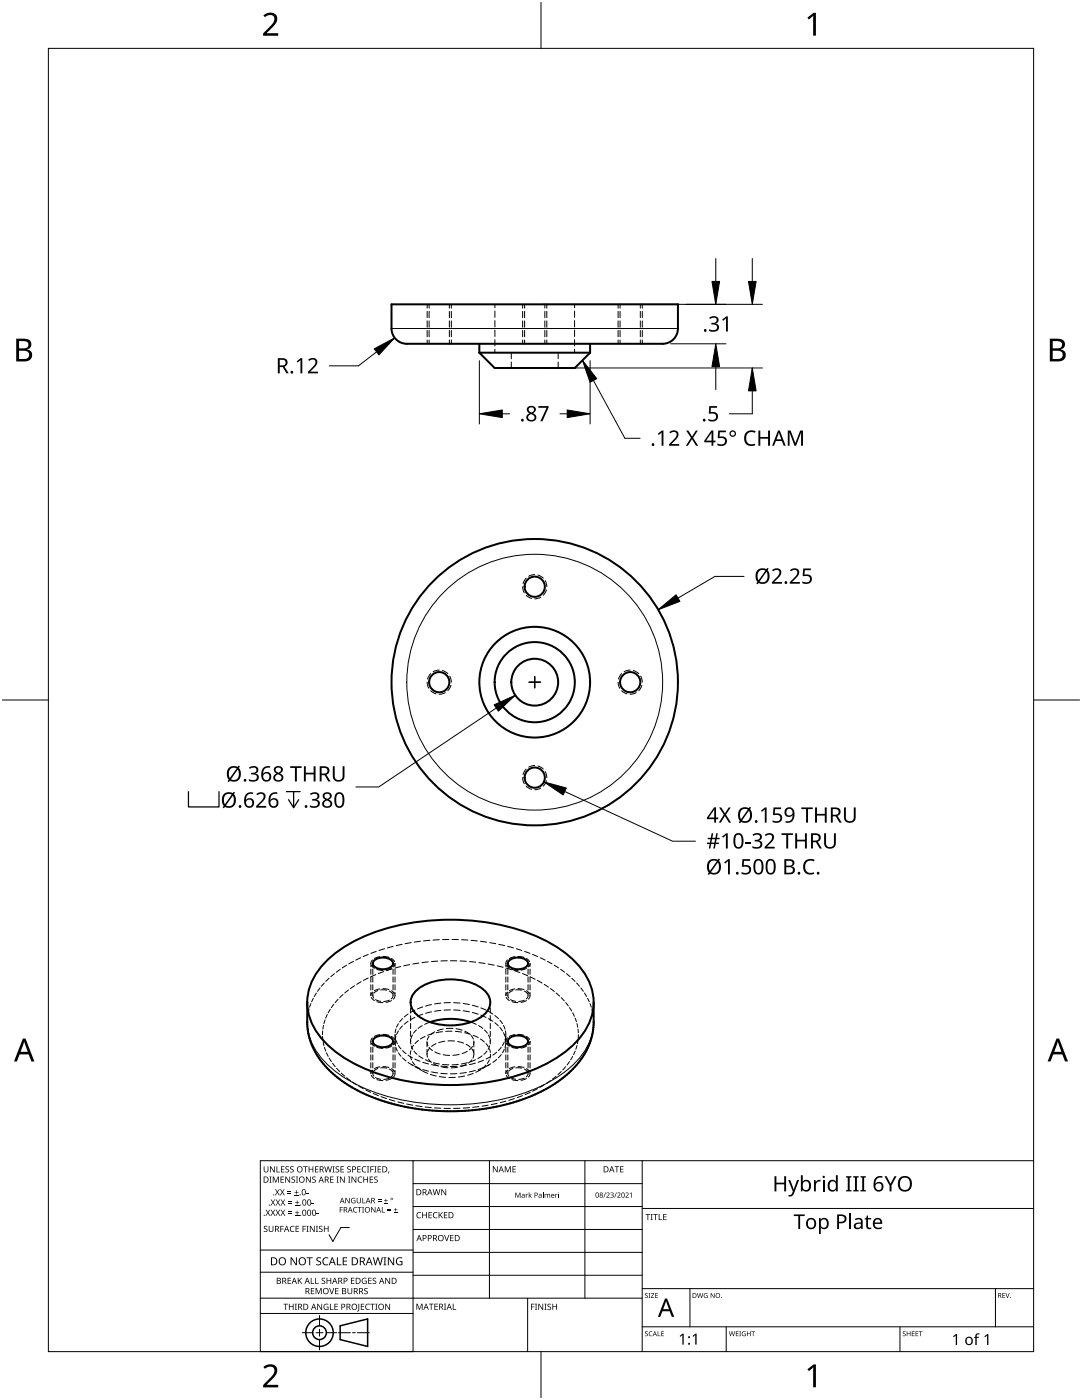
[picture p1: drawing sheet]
<svg xmlns="http://www.w3.org/2000/svg" width="216mm" height="279mm" viewBox="0 0 216 279" stroke-linecap="round" stroke-linejoin="round" font-family="sans-serif">
<g fill="none" stroke="#000" stroke-width=".2">
<path d="M85.6 60.7v.8M85.6 62.1v1.3M85.6 64v1.3M85.6 65.9v1.3M85.6 67.9v.7M89.7 60.7v.8M89.7 62.1v1.3M89.7 64v1.3M89.7 65.9v1.3M89.7 67.9v.7M98.7 60.7v.7M98.7 62.1v1.2"/>
<path d="M98.7 64v1.2M98.7 65.9v1.3M98.7 67.8v1.3M98.7 69.7v.7M102 70.4v1.2M102 72.2v1.2M104.7 60.7v.8M104.7 62.1v1.3M104.7 64v1.3M104.7 65.9v1.3M104.7 67.9v.7M108.7 60.7v.8"/>
<path d="M108.7 62.1v1.3M108.7 64v1.3M108.7 65.9v1.3M108.7 67.9v.7M111.4 70.4v1.2M111.4 72.2v1.2M114.6 60.7v.7M114.6 62.1v1.2M114.6 64v1.2M114.6 65.9v1.3M114.6 67.8v1.3M114.6 69.7v.7"/>
<path d="M123.7 60.7v.8M123.7 62.1v1.3M123.7 64v1.3M123.7 65.9v1.3M123.7 67.9v.7M127.8 60.7v.8M127.8 62.1v1.3M127.8 64v1.3M127.8 65.9v1.3M127.8 67.9v.7M74.4 192.3v.6M74.4 193.4v1"/>
<path d="M74.4 195v1M74.4 196.5v1.1M74.4 198.1v.6M74.4 198.5l.2 .7M74.9 199.5l1.1 .3M75.4 197.7l-.8 .5M76 197.6h1.1M77.7 199.6l-1.1 .3M77.7 197.8l.6 .6M78.4 198.1a1.2 1.2 0 0 1-.3 1.3M78.4 192.3v.6M78.4 193.4v1"/>
<path d="M78.4 195v1M78.4 196.5v1.1M101.3 192.3v.6M101.3 193.4v1M101.3 195v1M101.3 196.5v1.1M101.3 198.1v.6M101.4 198.5l.1 .7M101.9 199.5l1 .3M102.3 197.7l-.8 .5M102.9 197.6h1.2M104.6 199.6l-1.1 .3"/>
<path d="M104.6 197.8l.7 .6M105.4 198.1a1.2 1.2 0 0 1-.4 1.3M105.4 192.3v.6M105.4 193.4v1M105.4 195v1M105.4 196.5v1.1M74.4 207.8v.6M74.4 209v1M74.4 210.5v1.1M74.4 212.1v1M74.4 213.6v.7M74.4 214.1l.2 .7"/>
<path d="M74.9 215l1.1 .4M75.4 213.2l-.8 .5M76 213.1l1.1 .1M77.7 215.2l-1.1 .2M77.7 213.3l.6 .6M78.4 213.6a1.2 1.2 0 0 1-.3 1.3M78.4 207.8v.6M78.4 209v1M78.4 210.5v1.1M78.4 212.1v1M78.9 207.2l-.1-.7 .1 2.2M79 207.6l.3 .7"/>
<path d="M79 205.4l-.1 .7M79 209l.3 .8M79 206.8l-.1 .8M79.5 208.7l.5 .6M79.5 204.3l-.4 .7M79.5 210.1l.5 .7M79.5 205.7l-.4 .8M80.3 209.7l.7 .6M80.3 203.3l-.6 .7M80.3 211.1l.7 .6M80.3 204.7l-.6 .7M81.4 210.6l.9 .5"/>
<path d="M81.4 202.4l-.8 .6M81.4 212l.9 .6M81.4 203.8l-.8 .6M81.9 210.8l.2 .7M81.9 200v.6M81.9 201.1v1.1M81.9 202.7v1M81.9 204.2v1.1M81.9 205.8v1M81.9 207.4v.5M81.9 207.6l.1 .8M82 209.7l-.1 .7"/>
<path d="M82 208.7l.4 .7M82.1 212.4l.4 .3M82.3 211.9l.5 .7M82.3 206.5l-.3 .8M82.5 208.6l-.4 .7M82.6 209.8l.6 .6M82.8 211.4l1 .4M82.8 201.6l-1 .5M82.8 212.8l1 .5M82.8 203l-1 .6M82.8 212.9l.7 .3M83.1 205.5l-.6 .7"/>
<path d="M83.1 212.9l.8 .6M83.5 207.6l-.7 .7M83.6 210.7l.8 .6M83.8 213.4l.4 .3M84.3 204.7l-.9 .5M84.3 213.7l1 .5M84.4 212l1.1 .3M84.4 201l-1.1 .4M84.4 213.5l1.1 .3M84.4 202.4l-1.1 .4M84.8 206.8l-.9 .6M84.9 211.5l1 .4"/>
<path d="M85.2 209.4v1M85.2 210.2l.1 .8M85.4 208.7l-.2-.8v1M85.5 211.3l.6 .7M85.6 209l.7 .7M85.6 206.8l-.3 .8M85.8 209.2l-.5 .7M85.8 204l-1.1 .4M85.9 214.4l1.1 .3M86.1 212.5l1.2 .2M86.1 200.5l-1.2 .3M86.1 213.9l1.2 .2"/>
<path d="M86.1 201.9l-1.2 .3M86.5 206.2l-1.2 .4M86.5 212.1l1.2 .2M86.5 212.3l1 .5M86.8 209.9l1 .5M86.8 205.9l-.9 .6M87 208.3l-.9 .5M87.7 214.9l1.2 .1M88 212.8h1.2M88 200.2l-1.3 .2M88 214.2l1.2 .1M88 201.6l-1.3 .2"/>
<path d="M88.1 212.9l1.3 .2M88.3 205.9l-1.3 .2M88.3 212.4l1.3 .1M88.4 210.5l1.3 .1M88.4 205.4l-1.1 .3M88.7 207.8l-1.2 .3M89.4 207.7l1.3 .1M89.9 200.1h-1.3M89.9 201.6h-1.3M90.2 205.8h-1.3M90.4 205.2l-1.3 .1M90.5 200.1l1.3 .1"/>
<path d="M90.5 201.6h1.3M90.8 215h-1.2M90.8 205.8l1.3 .2M91 205.3l1.2 .3M91.2 212.8l-1.3 .1M91.2 214.3h-1.3M91.3 213l-1.3 .1M91.3 207.9l1.2 .3M91.5 212.4l-1.3 .1M91.6 210.4l-1.2 .2M92.4 200.3l1.3 .2M92.4 201.7l1.3 .2"/>
<path d="M92.7 214.7l-1.2 .2M92.7 206.1l1.2 .3M92.8 205.8l.9 .5M93 212.4l-1.1 .4M93 208.4l.8 .6M93 212.6l-1.2 .2M93 214l-1.2 .2M93.2 209.8l-1 .5M93.3 212.1l-1.2 .2M94 204l1 .4M94 206.7l.5 .7M94.2 211.5l-.7 .7"/>
<path d="M94.2 209.3l.3 .7M94.3 200.6l1.1 .4M94.3 202.1l1.1 .3M94.3 208.9l-.6 .6M94.4 214.2l-1.1 .4M94.4 206.6l1 .5M94.5 207.7v.8M94.6 209.4l-.1 1.3-.1 .5M94.6 207.9v1M94.8 212.2l-1.1 .3M94.8 213.6l-1.1 .3M94.9 211.5l-1.1 .4"/>
<path d="M95.5 204.7l.8 .5M95.9 213.5l-1 .5M95.9 207.4l.7 .5M96 201.1l1 .5M96 202.6l1 .4M96 213.4l-.5 .3M96.2 210.7l-.8 .6M96.5 211.6l-1.1 .4M96.5 213l-1.1 .5M96.7 205.5l.5 .7M96.9 212.9l-.6 .3M97 212.6l-.7 .6"/>
<path d="M97 208.3l.5 .7M97.2 209.8l-.6 .6M97.5 206.5l.2 .8M97.5 201.8l.8 .6M97.5 203.3l.8 .5M97.6 211.5l-.4 .7M97.6 209.3l.3 .7M97.7 212.4l-.4 .3M97.7 208.7l-.3 .7M97.8 207.6v.8M97.8 200v.6M97.8 201.1v1.1"/>
<path d="M97.8 202.7v1M97.8 204.2v1.1M97.8 205.8v1M97.8 207.4v.5M97.9 210.4l-.1 .8M97.9 210.9l-.9 .5M97.9 212.3l-.9 .5M98.7 202.7l.7 .6M98.7 204.1l.7 .6M99.1 210l-.8 .6M99.1 211.4l-.8 .6M99.8 203.6l.5 .7"/>
<path d="M99.8 205.1l.5 .6M100 209l-.6 .7M100 210.5l-.6 .6M100.5 204.6l.3 .8M100.5 206.1l.3 .7M100.6 207.9l-.3 .8M100.6 209.4l-.3 .7M100.9 205.7v2.2v-.7M100.9 206.8l-.1 .8M100.9 208.3l-.1 .7M101.3 207.8v.6M101.3 209v1"/>
<path d="M101.3 210.5v1.1M101.3 212.1v1M101.3 213.6v.7M101.4 214.1l.1 .7M101.9 215l1 .4M102.3 213.2l-.8 .5M102.9 213.1l1.2 .1M104.6 215.2l-1.1 .2M104.6 213.3l.7 .6M105.4 213.6a1.2 1.2 0 0 1-.4 1.3M105.4 207.8v.6M105.4 209v1"/>
<path d="M105.4 210.5v1.1M105.4 212.1v1"/>
</g>
<g fill="none" stroke="#000" stroke-width=".2">
<path d="M85.2 60.7v.8M85.2 62.1v1.3M85.2 64v1.3M85.2 65.9v1.3M85.2 67.9v.7M90.1 60.7v.8M90.1 62.1v1.3M90.1 64v1.3M90.1 65.9v1.3M90.1 67.9v.7M104.3 60.7v.8M104.3 62.1v1.3"/>
<path d="M104.3 64v1.3M104.3 65.9v1.3M104.3 67.9v.7M109.1 60.7v.8M109.1 62.1v1.3M109.1 64v1.3M109.1 65.9v1.3M109.1 67.9v.7M123.3 60.7v.8M123.3 62.1v1.3M123.3 64v1.3M123.3 65.9v1.3"/>
<path d="M123.3 67.9v.7M128.2 60.7v.8M128.2 62.1v1.3M128.2 64v1.3M128.2 65.9v1.3M128.2 67.9v.7M74 192.3v.6M74 193.4v1M74 195v1M74 196.5v1.1M74 198.1v.6M78.8 192.3v.6"/>
<path d="M78.8 193.4v1M78.8 195v1M78.8 196.5v1.1M78.8 198.1v.6M100.9 192.3v.6M100.9 193.4v1M100.9 195v1M100.9 196.5v1.1M100.9 198.1v.6M105.8 192.3v.6M105.8 193.4v1M105.8 195v1"/>
<path d="M105.8 196.5v1.1M105.8 198.1v.6M74 207.8v.6M74 209v1M74 210.5v1.1M74 212.1v1M74 213.6v.7M78.8 207.8v.6M78.8 209v1M78.8 210.5v1.1M78.8 212.1v1M78.8 213.6v.7"/>
<path d="M100.9 207.8v.6M100.9 209v1M100.9 210.5v1.1M100.9 212.1v1M100.9 213.6v.7M105.8 207.8v.6M105.8 209v1M105.8 210.5v1.1M105.8 212.1v1M105.8 213.6v.7"/>
</g>
<g fill="none" stroke="#000" stroke-width=".4">
<path d="M78.1 60.7h57.2v4.9a3 3 0 0 1-3.1 3h-51a3 3 0 0 1-3.1-3zM95.6 68.6v1.8M95.6 70.4l3.1 3h16l3-3M95.6 70.4h22.1M117.7 68.6v1.8M64.8 192.1a29.3 29.3 0 0 1 15.6-7.6 46.2 46.2 0 0 1 27.1 2.6 19.3 19.3 0 0 1 10 8.8 10.5 10.5 0 0 1-2.6 12.1 29.3 29.3 0 0 1-15.5 7.6 46.2 46.2 0 0 1-27.1-2.6 19.3 19.3 0 0 1-10.1-8.8 10.5 10.5 0 0 1 2.6-12.1zM74.7 191.7a2.76 2.76 0 0 1 3.7 .3 1.25 1.25 0 0 1-1.5 1.4 2.43 2.43 0 0 1-2.4-.8l-.1-.3zM82.8 197.9a10.7 10.7 0 0 1 9.6-2.2 7.3 7.3 0 0 1 5 2.9 3.1 3.1 0 0 1-1.1 4.2 11.9 11.9 0 0 1-12.8 0 3.1 3.1 0 0 1-.7-4.9zM101.6 191.7a2.76 2.76 0 0 1 3.7 .3 1.25 1.25 0 0 1-1.4 1.4 2.43 2.43 0 0 1-2.5-.8l-.1-.3zM61.3 200l.1 5.2 .3 1.8 .6 1.7 .9 1.8 1.2 1.7 1.5 1.6 1.9 1.6 2.1 1.4 2.4 1.3 2.6 1.1 2.7 .9 2.9 .7 3 .5 3.1 .4 3.3 .1 3.4-.1 3-.4 3-.5 2.9-.7 2.8-.9 2.5-1.1 2.4-1.3 2.2-1.5 1.7-1.5 1.5-1.5 1.2-1.7 1-1.9 .6-1.7 .3-1.7 .1-5.3M74.7 207.2a2.76 2.76 0 0 1 3.7 .3 1.25 1.25 0 0 1-1.5 1.4 2.43 2.43 0 0 1-2.4-.8l-.1-.3zM94 204a13.1 13.1 0 0 0-8.2 0"/>
<path d="M101.6 207.2a2.76 2.76 0 0 1 3.7 .3 1.25 1.25 0 0 1-1.4 1.4 2.43 2.43 0 0 1-2.5-.8l-.1-.3z"/>
<circle cx="106.7" cy="117.1" r="2.02"/>
<circle cx="87.6" cy="136.1" r="2.02"/>
<circle cx="106.7" cy="136.1" r="28.6"/>
<circle cx="106.7" cy="136.1" r="11.1"/>
<circle cx="106.7" cy="136.1" r="4.7"/>
<circle cx="106.7" cy="136.1" r="8"/>
<circle cx="125.7" cy="136.1" r="2.02"/>
<circle cx="106.7" cy="155.2" r="2.02"/>
</g>
<g fill="none" stroke="#000" stroke-width=".2">
<path d="M78.1 65.6h57.2M61.3 204a13 13 0 0 0 6.1 10.2 37.5 37.5 0 0 0 20 6.2 41.9 41.9 0 0 0 23.5-5.2 14.7 14.7 0 0 0 7.5-9.8l.1-1.4"/>
<circle cx="106.7" cy="136.1" r="25.5"/>
</g>
<g fill="none" stroke="#000" stroke-width=".2">
<path d="M62.5 199.2l-.3 .7M63.1 198.2l-.4 .7M63.9 197.2l-.5 .6M64.7 196.2l-.6 .6M65.7 195.2l-.7 .7M66.7 194.3l-.7 .6M67.5 199.4l-.6 .7M67.9 193.4l-.8 .6M68.4 198.5l-.6 .6M69.2 192.6l-.9 .6M69.5 197.6l-.7 .6M70.5 191.9l-.9 .5"/>
<path d="M70.7 196.7l-.8 .6M72 191.1l-1 .5M72.1 195.9l-.9 .6M73.5 195.2l-1 .5M73.5 190.5l-1 .4M75 194.5l-1 .5M75.1 189.9l-1.1 .4M76.6 193.9l-1.1 .4M76.7 189.3l-1.1 .4M78.2 193.4l-1.1 .3M78.5 188.9l-1.2 .3M80 192.9l-1.2 .3"/>
<path d="M80.2 188.5l-1.2 .2M81.8 192.5l-1.2 .3M82 188.1l-1.2 .2M83.6 192.2l-1.2 .2M83.9 187.9l-1.2 .1M85.4 192l-1.2 .1M85.8 187.7l-1.3 .1M87.3 191.8l-1.2 .1M87.7 187.5l-1.3 .1M89.2 191.7l-1.2 .1M89.6 187.5h-1.3M89.9 191.7l1.3 .1"/>
<path d="M90.2 187.5h1.3M91.8 191.8l1.3 .1M92.1 187.5l1.3 .1M93.7 191.9l1.2 .1M94 187.7l1.2 .1M95.6 192.1l1.2 .2M95.9 187.9l1.2 .1M97.4 192.4l1.2 .2M97.7 188.1l1.2 .2M99.2 192.8l1.2 .2M99.5 188.5l1.2 .2M101 193.2l1.1 .3"/>
<path d="M101.3 188.9l1.2 .3M102.6 193.7l1.1 .4M103 189.3l1.1 .4M104.3 194.3l1 .4M104.7 189.9l1.1 .4M105.8 195l1 .4M106.3 190.5l1 .4M107.2 195.7l1 .5M107.8 191.1l1 .5M108.6 196.5l.8 .5M109.2 191.9l1 .5M109.8 197.3l.8 .6"/>
<path d="M110.6 192.6l.9 .6M111 198.2l.7 .6M111.9 193.4l.8 .6M112 199.1l.6 .7M113 194.3l.8 .6M114.1 195.2l.6 .7M115.1 196.2l.5 .6M115.9 197.2l.5 .6M116.6 198.2l.4 .7M117.2 199.2l.4 .7M61.3 203.6v.4M61.4 202.5l-.1 .7"/>
<path d="M61.7 201.4l-.2 .7M62 200.3l-.2 .7M64.4 206.8v.8M64.4 205.7v.8M64.5 207.9l.1 .8M64.6 204.6l-.2 .8M64.7 209l.3 .8M64.9 203.6l-.3 .7M65.1 210.1l.4 .7M65.3 202.5l-.3 .7M65.7 211.2l.4 .7M65.9 201.4l-.4 .7"/>
<path d="M66.4 212.2l.5 .7M66.6 200.4l-.5 .7M67.2 213.2l.6 .6M68.1 214.2l.7 .6M69.2 215.1l.7 .6M70.3 216l.9 .5M71.6 216.8l.9 .5M73 217.5l1 .5M74.5 218.2l1 .5M76 218.9l1.1 .3M77.7 219.4l1.1 .4M79.4 219.9l1.2 .3"/>
<path d="M101 219.8l-1.2 .3M102.6 219.2l-1.1 .4M104.3 218.7l-1.1 .4M105.8 218l-1 .4M107.2 217.3l-.9 .5M108.6 216.5l-.9 .5M109.8 215.7l-.8 .5M111 214.8l-.8 .6M112 213.8l-.7 .7M112.9 212.9l-.6 .6M112.9 200.1l.5 .7M113.6 211.9l-.5 .6"/>
<path d="M113.6 201.1l.5 .7M114.3 210.8l-.4 .7M114.3 202.1l.3 .7M114.8 209.8l-.3 .7M114.8 203.2l.2 .7M115.1 208.7l-.2 .7M115.1 204.3l.2 .7M115.3 207.6l-.1 .7M115.3 205.4l.1 .7M115.4 206.5v.7M117.7 200.3l.3 .7M118.1 201.4l.2 .7"/>
<path d="M118.3 202.5l.1 .7M118.4 203.6l.1 .4M81.1 220.3l1.3 .3M83 220.7l1.2 .1M84.8 220.9l1.3 .2M86.7 221.1l1.3 .1M88.6 221.2h1.3M91.8 221.2h-1.3M93.7 221.1h-1.3M95.6 220.8l-1.3 .2M97.4 220.6l-1.2 .2M99.2 220.2l-1.2 .2"/>
</g>
<g fill="none" stroke="#000" stroke-width=".2">
<path d="M74.1 199.1l.6 .6M74.3 198l-.3 .7M75.2 199.9l1.2 .2M75.8 197.4l-1.1 .3M76.4 197.3l1.2 .2M78.1 199.7l-1.1 .3M78.1 197.7l.6 .6M78.8 198.7l-.3 .7M101 199.1l.6 .6M101.3 198l-.4 .7M102.1 199.9l1.3 .2M102.7 197.4l-1.1 .3"/>
<path d="M103.4 197.3l1.2 .2M105.1 199.7l-1.1 .3M105.1 197.7l.6 .6M105.8 198.7l-.4 .7M74.1 214.6l.6 .6M74.3 213.6l-.3 .7M75.2 215.5l1.2 .1M75.8 212.9l-1.1 .4M76.4 212.9l1.2 .1M78.1 215.2l-1.1 .4M78.1 213.3l.6 .6M78.8 214.3l-.3 .7"/>
<path d="M101 214.6l.6 .6M101.3 213.6l-.4 .7M102.1 215.5l1.3 .1M102.7 212.9l-1.1 .4M103.4 212.9l1.2 .1M105.1 215.2l-1.1 .4M105.1 213.3l.6 .6M105.8 214.3l-.4 .7"/>
</g>
<g fill="none" stroke="#000" stroke-width=".2">
<path d="M74.1 192.6l.6 .7M74.3 191.6l-.3 .7M75.2 193.5l1.2 .2M75.8 190.9l-1.1 .4M76.4 190.9l1.2 .2M78.1 193.3l-1.1 .3M78.1 191.3l.6 .6M78.8 192.3l-.3 .7M101 192.6l.6 .7M101.3 191.6l-.4 .7M102.1 193.5l1.3 .2M102.7 190.9l-1.1 .4"/>
<path d="M103.4 190.9l1.2 .2M105.1 193.3l-1.1 .3M105.1 191.3l.6 .6M105.8 192.3l-.4 .7M74.1 208.2l.6 .6M74.3 207.1l-.3 .7M75.2 209l1.2 .2M75.8 206.5l-1.1 .3M76.4 206.4l1.2 .2M78.1 208.8l-1.1 .4M78.1 206.8l.6 .7M78.8 207.8l-.3 .7"/>
<path d="M101 208.2l.6 .6M101.3 207.1l-.4 .7M102.1 209l1.3 .2M102.7 206.5l-1.1 .3M103.4 206.4l1.2 .2M105.1 208.8l-1.1 .4M105.1 206.8l.6 .7M105.8 207.8l-.4 .7"/>
</g>
<g fill="none" stroke="#000" stroke-width=".2">
<path d="M104.3 117.1l.3 1.2M105 115.4l-.6 1.1M105 118.8l1.1 .6M106.7 114.7l-1.2 .3M107.3 114.8l1.1 .6M107.9 119.2l-1.2 .3M108.8 115.9l.3 1.2M109 117.7l-.6 1.1M85.2 136.1l.4 1.3M85.9 134.4l-.6 1.1M85.9 137.9l1.1 .6M87.6 133.7l-1.2 .4"/>
<path d="M88.3 133.8l1.1 .6M88.9 138.2l-1.3 .4M89.7 134.9l.4 1.2M90 136.8l-.6 1.1M123.3 136.1l.4 1.3M124 134.4l-.6 1.1M124 137.9l1.1 .6M125.7 133.7l-1.2 .4M126.4 133.8l1.1 .6M127 138.2l-1.3 .4M127.8 134.9l.4 1.2M128.1 136.8l-.6 1.1"/>
<path d="M104.3 155.2l.3 1.2M105 153.5l-.6 1.1M105 156.9l1.1 .6M106.7 152.8l-1.2 .3M107.3 152.9l1.1 .6M107.9 157.3l-1.2 .3M108.8 154l.3 1.2M109 155.8l-.6 1.1"/>
</g>
<path d="M9.7 9.7h196.5v260h-196.5z" fill="none" stroke="#000" stroke-width=".2"/>
<path d="M107.9 .5v9.2M.5 139.7h9.2M206.2 139.7h9.2M107.9 269.7v9.2" fill="none" stroke="#000" stroke-width=".2"/>
<g fill="#000">
<path d="M52.6 3.1a1.64 1.64 0 0 1 2.7 .4 2.52 2.52 0 0 1-1.1 2.2l-1 .9h2.3v.5h-3v-.4l1.2-1.2a1.95 1.95 0 0 0 .9-2.2 1.23 1.23 0 0 0-1.7 .1zM161.1 3.5l1.2-.9h.5v4.5h-.5v-4l-.9 .8zM52.6 272.8a1.64 1.64 0 0 1 2.7 .4 2.52 2.52 0 0 1-1.1 2.2l-1 1h2.3v.5h-3v-.5l1.2-1.2a1.95 1.95 0 0 0 .9-2.1 1.23 1.23 0 0 0-1.7 .1zM161.1 273.3l1.2-1h.5v4.6h-.5v-4l-.9 .7z"/>
<path d="M3.2 67.6h1.3a1.28 1.28 0 0 1 1.7 1.3 1.04 1.04 0 0 1-.8 .9 1.23 1.23 0 0 1 1 1.4 1.23 1.23 0 0 1-1.6 .9h-1.6zM3.8 70v1.7h.9a.86 .86 0 0 0 1.1-.9 .86 .86 0 0 0-1.1-.8zM3.8 68.1v1.4h.8a.78 .78 0 0 0 1.1-.8 .78 .78 0 0 0-1.1-.6z"/>
<path d="M209.5 67.6h1.3a1.28 1.28 0 0 1 1.7 1.3 1.04 1.04 0 0 1-.9 .9 1.23 1.23 0 0 1 1 1.4 1.23 1.23 0 0 1-1.5 .9h-1.6zM210.1 70v1.7h.9a.86 .86 0 0 0 1.1-.9 .86 .86 0 0 0-1.2-.8zM210.1 68.1v1.4h.8a.78 .78 0 0 0 1-.8 .78 .78 0 0 0-1.1-.6z"/>
<path d="M4.6 207.3h.5l1.8 4.5h-.6l-.6-1.4h-1.8l-.5 1.4h-.6zM4.8 207.9l-.7 2h1.4z"/>
<path d="M210.8 207.3h.5l1.8 4.5h-.6l-.5-1.4h-1.8l-.6 1.4h-.6zM211.1 207.9l-.7 2h1.4z"/>
</g>
<g fill="none" stroke="#000" stroke-width=".2">
<path d="M82.4 231.6v38.1h-30.5v-38.1h154.3M82.4 236.2h45.7M97.7 231.6v27.5M116.7 231.6v27.5M128.1 231.6v38.1M51.9 259.1h76.2M51.9 253.9h30.5M51.9 249.5h30.5M69.7 245h-1.7l-1.6 2.8-.7-1.4M82.4 240.8h45.7M82.4 245.4h45.7M82.4 249.9h45.7"/>
<path d="M82.4 254.5h45.7M105.3 259.1v10.6M128.1 257.2h78.1M128.1 241.2h78.1M137.7 257.2v7.6M198.6 257.2v7.6M51.9 262.1h30.5M60.3 266h2.1M63.1 266h1.3M63.8 262.5v2.1M63.8 265.3v1.4M63.8 267.3v2.1"/>
<path d="M65.1 266h2.1M67.5 266h2.4M70.3 266h.6M71.3 266h2.4M128.1 264.8h78.1M144.9 264.8v4.9M179.6 264.8v4.9"/>
</g>
<g fill="#000">
<path d="M52.6 232.8h.2v.8a.32 .32 0 0 0 .3 .3 .32 .32 0 0 0 .3-.3v-.8h.2v.8a.47 .47 0 0 1-.5 .4 .47 .47 0 0 1-.5-.5zM53.8 234.8h.4l-.1 .1v1l.1 .1h-.4l.1-.1v-1zM53.9 232.8h.2l.6 1v-1h.1v1.2h-.1l-.7-1v1h-.1zM54.4 234.8h.3l.3 1 .4-1h.2v1.2h-.1v-1l-.4 1h-.1l-.4-1v1h-.2zM55.2 232.8h.1v1h.6v.2h-.7zM54.9 237.3h.1l.3 .5 .3-.5h.2l-.4 .6 .4 .7h-.1l-.4-.6-.3 .6h-.1l.4-.7zM56 234.8h.7v.1h-.6v.4h.5v.2h-.5v.4h.6v.1h-.7zM56.1 232.8h.6v.1h-.5v.4h.5v.1h-.5v.4h.5v.2h-.6zM55.9 237.3h.1l.3 .5 .3-.5h.2l-.4 .6 .4 .7h-.1l-.4-.6-.3 .6h-.2l.5-.7zM57.4 238.1h.8v.1h-.8zM57.4 237.7h.8v.1h-.8zM57.5 239.8h.8v.1h-.8z"/>
<path d="M57 232.9l.4-.1h.3l-.1 .1a.25 .25 0 0 0-.4-.1 .25 .25 0 0 0 0 .4 .4 .4 0 0 1 .5 .3 .4 .4 0 0 1-.3 .5 .4 .4 0 0 1-.5-.2h.2a.27 .27 0 0 0 .4-.1 .27 .27 0 0 0-.3-.3l-.2-.2zM56.9 234.8h.2l.6 1v-1h.2v1.2h-.2l-.6-1v1h-.2zM57.9 232.9l.5-.1h.2v.1a.25 .25 0 0 0-.4-.1 .25 .25 0 0 0 0 .4 .4 .4 0 0 1 .4 .3 .4 .4 0 0 1-.2 .5 .4 .4 0 0 1-.5-.2h.1a.27 .27 0 0 0 .5-.1 .27 .27 0 0 0-.4-.3l-.2-.2zM58.8 238.4h.8v.2h-.8zM58.2 234.9l.4-.1 .3 .1-.1 .1a.25 .25 0 0 0-.4-.1 .25 .25 0 0 0 0 .4 .4 .4 0 0 1 .5 .3 .4 .4 0 0 1-.3 .5 .4 .4 0 0 1-.5-.3l.2 .1a.27 .27 0 0 0 .4-.2 .27 .27 0 0 0-.3-.3l-.2-.2zM59.1 237.5h.1v.4h.4v.1h-.4v.4h-.1v-.4h-.3v-.1h.3zM59.2 239.6h.2v.3h.3v.2h-.3v.3h-.2v-.3h-.3v-.2h.3zM59 234.8h.5l-.2 .1v1l.2 .1h-.5l.2-.1v-1zM60.5 232.8h.9v.1h-.4v1.1h-.1v-1.1h-.4zM61.2 238h.4v.2h-.4zM61.1 234.8h.1l.7 1v-1h.1v1.2h-.2l-.6-1v1h-.1zM61.6 232.8h.1v.5h.7v-.5h.1v1.2h-.1v-.6h-.7v.6h-.1z"/>
<path d="M62.3 234.9l.5-.1 .2 .1v.1a.25 .25 0 0 0-.4-.1 .25 .25 0 0 0 0 .4 .4 .4 0 0 1 .4 .3 .4 .4 0 0 1-.2 .5 .4 .4 0 0 1-.5-.3l.1 .1a.27 .27 0 0 0 .5-.2 .27 .27 0 0 0-.4-.3l-.2-.2zM62.9 232.8h.6v.1h-.5v.4h.5v.1h-.5v.4h.5v.2h-.6zM64.7 232.8h.2l.2 1 .3-1h.2l.2 1 .3-1h.1l-.3 1.2h-.1l-.3-1.1-.3 1.1h-.2zM65.9 234.8h.6v.1h-.5v.4h.5v.2h-.5v.4h.5v.1h-.6zM66.3 232.8h.5l-.2 .1v1l.2 .1h-.5l.2-.1v-1zM67.2 234.8h.4l-.1 .1v1l.1 .1h-.4l.1-.1v-1zM67 232.9l.4-.1h.3l-.1 .1a.25 .25 0 0 0-.4-.1 .25 .25 0 0 0 0 .4 .4 .4 0 0 1 .5 .3 .4 .4 0 0 1-.3 .5 .4 .4 0 0 1-.5-.2h.2a.27 .27 0 0 0 .4-.1 .27 .27 0 0 0-.3-.3l-.2-.2zM67.9 232.8h.7v.1h-.5v.4h.5v.1h-.5v.4h.5v.2h-.7zM67.8 234.8h.2l.7 1-.1-1h.2v1.2h-.2l-.6-1v1h-.2zM69.5 234.8h.4l-.1 .1v1l.1 .1h-.4l.1-.1v-1zM69.3 232.9l.4-.1h.3l-.1 .1a.25 .25 0 0 0-.3-.1 .25 .25 0 0 0 0 .4 .4 .4 0 0 1 .4 .3 .4 .4 0 0 1-.3 .5 .4 .4 0 0 1-.4-.2h.1a.27 .27 0 0 0 .5-.1 .27 .27 0 0 0-.4-.3l-.2-.2zM70.2 239.2l.5-.2 .2 .1v.1a.45 .45 0 0 0-.7 .4 .45 .45 0 0 0 .6 .4v-.3h-.2v-.1h.3v.5a.6 .6 0 0 1-.8-.1 .6 .6 0 0 1 .1-.8z"/>
<path d="M70.1 234.8h.2l.7 1v-1h.1v1.2h-.2l-.6-1v1h-.2zM71.5 235l.5-.2 .3 .1-.1 .1a.49 .49 0 0 0-.7 .4 .49 .49 0 0 0 .7 .5 .52 .52 0 0 1-.6 0 .52 .52 0 0 1-.2-.6zM71.3 232.8h.7v.1h-.6v.4h.5v.1h-.5v.4h.6v.2h-.7zM71.2 239.1h.1v.7a.28 .28 0 0 0 .3 .2 .28 .28 0 0 0 .3-.2v-.7h.1v.7a.42 .42 0 0 1-.4 .4 .42 .42 0 0 1-.4-.4zM72.3 232.9l.5-.2 .3 .1-.1 .1a.49 .49 0 0 0-.7 .5 .49 .49 0 0 0 .8 .4 .52 .52 0 0 1-.7 .1 .52 .52 0 0 1-.2-.6zM72.5 234.8h.2v.5h.6v-.5h.1v1.2h-.1v-.5h-.6v.5h-.2zM73.2 232.8h.5l-.2 .1v1l.2 .1h-.5l.2-.1v-1zM73.9 232.8h.7v.1h-.6v.4h.5v.2h-.5v.5h-.1zM73.8 234.8h.6v.1h-.5v.4h.5v.2h-.5v.4h.5v.1h-.6zM74.7 232.8h.4l-.1 .1v1l.1 .1h-.4l.1-.1v-1zM75.4 239.7h.7v.1h-.7zM75.4 239.4h.7v.1h-.7z"/>
<path d="M74.7 234.9l.4-.1 .3 .1-.1 .1a.25 .25 0 0 0-.4-.1 .25 .25 0 0 0 0 .4 .4 .4 0 0 1 .5 .3 .4 .4 0 0 1-.3 .5 .4 .4 0 0 1-.5-.3l.2 .1a.27 .27 0 0 0 .4-.2 .27 .27 0 0 0-.3-.3l-.2-.2zM75.4 232.8h.6v.1h-.5v.4h.5v.1h-.5v.4h.5v.2h-.6zM76.9 239.2h.2v.3h.3v.2h-.3v.3h-.2v-.3h-.3v-.2h.3zM77.5 233.8h.2l-.3 .4zM86.3 237.3h.2l.2 1.1 .3-1.1h.2l.3 1.1 .2-1.1h.2l-.3 1.2h-.2l-.3-1-.3 1h-.1zM88.1 237.3h.1l.7 1v-1h.1v1.2h-.2l-.6-1v1h-.1zM98.3 232.8h.2l.7 1v-1h.1v1.2h-.2l-.6-1v1h-.2zM100.7 232.8h.2l.4 .9 .4-.9h.2v1.2h-.1v-1.1l-.4 1.1h-.1l-.4-1.1v1.1h-.2zM102.3 232.8h.6v.1h-.5v.4h.5v.1h-.5v.4h.5v.2h-.6zM102.8 238h.2l.3 .9 .4-.9h.2v1h-.2v-.9l-.4 .9-.3-.9v.9h-.2zM104.9 238.3l.1 .1 .4-.1-.3 .2-.1 .5h-.1zM105.5 238h.1v.6l.5-.3-.3 .3 .3 .4-.4-.3-.1 .3h-.1z"/>
<path d="M108.3 238h.1v1h-.1zM108.7 238.3l.6 .1a.28 .28 0 0 1 .3-.1 .28 .28 0 0 1 .2 .2v.5h-.1v-.5a.19 .19 0 0 0-.3-.1 .19 .19 0 0 0-.1 .2v.4h-.1v-.5a.19 .19 0 0 0-.3-.1 .19 .19 0 0 0-.1 .2v.4h-.1zM110.8 238.3l.1 .1 .4-.1-.3 .2-.1 .5h-.1zM111.4 238.3h.1v.7h-.1zM120.8 238h.1l-.4 1h-.1zM121 238.1a.37 .37 0 0 1 .6 0 .37 .37 0 0 1-.2 .6l-.3 .2h.6v.1h-.7l.3-.4a.27 .27 0 0 0 .2-.3 .27 .27 0 0 0-.3-.2zM121.8 238.1a.32 .32 0 0 1 .5-.1 .32 .32 0 0 1 0 .5h-.1a.32 .32 0 0 1 .2 .4 .32 .32 0 0 1-.5 .1l-.1-.1a.26 .26 0 0 0 .4 .1 .26 .26 0 0 0 0-.4l-.2-.2a.23 .23 0 0 0 .3 0 .23 .23 0 0 0-.1-.4 .23 .23 0 0 0-.3 .2zM122.9 238h.2l-.4 1h-.1zM122.6 232.8h.9v.1h-.3v1.1h-.2v-1.1h-.4zM123.2 238.1a.37 .37 0 0 1 .6 0 .37 .37 0 0 1-.3 .6l-.2 .2h.5v.1h-.6l.2-.4a.27 .27 0 0 0 .3-.3 .27 .27 0 0 0-.4-.2zM123.7 232.8h.7v.1h-.5v.4h.5v.1h-.5v.4h.5v.2h-.7zM124.8 238.1a.37 .37 0 0 1 .6 0 .37 .37 0 0 1-.2 .6l-.3 .2h.6v.1h-.7l.3-.4a.27 .27 0 0 0 .2-.3 .27 .27 0 0 0-.3-.2z"/>
<path d="M125.7 238.2l.3-.2v1h-.1v-.9l-.2 .2zM52.7 244.8l.4-.2 .3 .1-.1 .1a.25 .25 0 0 0-.4-.1 .25 .25 0 0 0 0 .4 .4 .4 0 0 1 .5 .3 .4 .4 0 0 1-.3 .5 .4 .4 0 0 1-.5-.2h.2a.27 .27 0 0 0 .4-.1 .27 .27 0 0 0-.3-.3l-.2-.2zM53 241.4h.2l.3 .5 .3-.5h.1l-.4 .6 .4 .6h-.1l-.3-.5-.4 .5h-.1l.4-.6zM53.6 244.6h.2v.8a.32 .32 0 0 0 .3 .3 .32 .32 0 0 0 .3-.3v-.8h.2v.8a.47 .47 0 0 1-.5 .5 .47 .47 0 0 1-.5-.5zM54 241.4h.2l.3 .5 .3-.5h.1l-.4 .6 .4 .6h-.1l-.4-.5-.3 .5h-.1l.4-.6zM54 239.4h.2l.3 .5 .3-.5h.1l-.4 .6 .5 .6h-.2l-.3-.5-.4 .5h-.1l.4-.6zM55 241.4h.2l.2 .5 .3-.5h.2l-.4 .6 .4 .6h-.1l-.4-.5-.3 .5h-.1l.4-.6zM55 239.4h.2l.3 .5 .3-.5h.1l-.4 .6 .4 .6h-.1l-.3-.5-.4 .5h-.1l.4-.6zM55.9 244.6h.7v.2h-.5v.4h.5v.1h-.5v.6h-.2zM56 241.4h.1l.3 .5 .3-.5h.2l-.4 .6 .4 .6h-.1l-.4-.5-.3 .5h-.1l.4-.6zM56 239.4h.2l.3 .5 .3-.5h.1l-.4 .6 .4 .6h-.1l-.4-.5-.3 .5h-.1l.4-.6zM57.5 242.2h.8v.1h-.8z"/>
<path d="M57.5 241.8h.8v.1h-.8zM57.5 240.1h.8v.1h-.8zM57.4 255h.7v.1h-.6v.4h.5v.2h-.5v.4h.6v.1h-.7zM58 244.8l.4-.2 .4 .1-.1 .1a.49 .49 0 0 0-.7 .5 .49 .49 0 0 0 .7 .4 .52 .52 0 0 1-.6 .1 .52 .52 0 0 1-.3-.6zM58.9 242.5h.8v.1h-.8zM58.9 240.5h.8v.1h-.8zM58 250.9h.2l.9 1.3v-1.3h.1v1.6h-.2l-.8-1.3v1.3h-.2zM59.2 241.6h.1v.4h.4v.1h-.4v.3h-.1v-.3h-.3v-.1h.3zM59 244.6h.7v.2h-.6v.4h.5v.1h-.5v.4h.6v.2h-.7zM59.4 255h.2v.6l.5-.6h.2l-.5 .5 .5 .7h-.2l-.4-.6-.1 .6h-.2zM60.4 244.6h.6v.2h-.5v.4h.5v.1h-.5v.6h-.1zM61.2 244.6h.4l-.2 .2v.9l.2 .2h-.4l.1-.2v-.9z"/>
<path d="M61.2 250.9h1.2v.2h-.5v1.4h-.2v-1.4h-.5zM62 255h.2v1.1h.5v.1h-.7zM62.2 240.1h.5v.1h-.5zM62 257.1h.7v.1h-.5v.4h.5v.1h-.5v.4h.5v.2h-.7zM61.8 244.6h.2l.7 1.1-.1-1.1h.2v1.3h-.2l-.6-1v1h-.2zM62.9 255h.1v1.1h.6v.1h-.7zM63.2 242.1h.4v.2h-.4zM63 244.6h.5l-.2 .2v.9l.2 .2h-.5l.2-.2v-.9zM63 257.1h.2l.4 1 .4-1h.2v1.2h-.2v-1.1l-.4 1.1h-.1l-.4-1.1v1.1h-.1zM63.2 251.1l.3-.2 .6 .1-.2 .1a.33 .33 0 0 0-.6 .2 .33 .33 0 0 0 .4 .4 .47 .47 0 0 1 .4 .6 .47 .47 0 0 1-.7 .2h-.3v-.2h.2a.35 .35 0 0 0 .6-.2 .35 .35 0 0 0-.5-.4l-.3-.2zM63.7 244.8l.4-.2 .3 .1-.1 .1a.25 .25 0 0 0-.4-.1 .25 .25 0 0 0 0 .4 .4 .4 0 0 1 .5 .3 .4 .4 0 0 1-.3 .5 .4 .4 0 0 1-.5-.2h.2a.27 .27 0 0 0 .4-.1 .27 .27 0 0 0-.3-.3l-.2-.2zM64.2 255.1l.4-.1 .3 .1-.1 .1a.25 .25 0 0 0-.3-.1 .25 .25 0 0 0 0 .4 .4 .4 0 0 1 .4 .3 .4 .4 0 0 1-.3 .5 .4 .4 0 0 1-.4-.3l.1 .1a.27 .27 0 0 0 .5-.2 .27 .27 0 0 0-.4-.3l-.2-.2z"/>
<path d="M64.5 251.1l.6-.2 .4 .1-.1 .2a.63 .63 0 0 0-.9 .5 .63 .63 0 0 0 1 .6v.2a.83 .83 0 0 1-1.1-.3 .83 .83 0 0 1 .1-1.1zM64.6 244.6h.2v.6h.6v-.6h.2v1.3h-.2v-.6h-.6v.6h-.2zM65.7 257.1h.1l.4 1 .3-1h.2l-.4 1.2h-.2zM65.2 255h.1v.5h.6v-.5h.2v1.2h-.2v-.5h-.6v.5h-.1zM67.2 250.9h.2v1.4h.7v.2h-.9zM66.9 257.1h.6v.1h-.5v.4h.5v.1h-.5v.4h.5v.2h-.6zM67.8 240.9h.6v.1h-.5v.4h.5v.1h-.5v.5h-.1zM68.4 250.9h.9v.2h-.7v.5h.6v.2h-.6v.5h.7v.2h-.9zM68.9 239.1h.2l.6 .9v-.9h.1v1h-.2l-.6-.9v.9h-.1zM69.3 257.1h.2v.7a.32 .32 0 0 0 .3 .4 .32 .32 0 0 0 .3-.4v-.7h.2v.7a.47 .47 0 0 1-.5 .5 .47 .47 0 0 1-.5-.5zM70 255h.7v.1h-.5v.4h.5v.2h-.5v.4h.5v.1h-.7zM70.6 241l.4-.1h.3l-.1 .2a.44 .44 0 0 0-.6 .4 .44 .44 0 0 0 .6 .3 .52 .52 0 0 1-.7 0 .52 .52 0 0 1 .1-.8z"/>
<path d="M71.4 240.9h.8v.1h-.4v1h-.1v-1h-.3zM72.3 239.1h.1v.9h.5v.1h-.6zM72.3 240.9h.3l-.1 .1v.9l.1 .1h-.3l.1-.1v-.9zM72.3 255.2l.5-.2 .4 .1-.1 .1a.5 .5 0 0 0-.8 .4 .5 .5 0 0 0 .7 .5v-.4h-.2v-.1h.4v.6a.66 .66 0 0 1-.9-.1 .66 .66 0 0 1 0-.9zM72.7 257.2l.4-.2 .3 .1-.1 .1a.25 .25 0 0 0-.4-.1 .25 .25 0 0 0 0 .4 .4 .4 0 0 1 .5 .3 .4 .4 0 0 1-.3 .5 .4 .4 0 0 1-.5-.2h.2a.27 .27 0 0 0 .5-.1 .27 .27 0 0 0-.4-.3l-.2-.2zM73.5 255h.6v.1h-.5v.4h.5v.2h-.5v.4h.5v.1h-.6zM74.1 240.9h.1l.6 .9v-.9h.1v1.1h-.1l-.6-.9v.9h-.1zM74.4 255.1l.4-.1 .3 .1-.1 .1a.25 .25 0 0 0-.4-.1 .25 .25 0 0 0 0 .4 .4 .4 0 0 1 .5 .3 .4 .4 0 0 1-.3 .5 .4 .4 0 0 1-.5-.3l.2 .1a.27 .27 0 0 0 .4-.2 .27 .27 0 0 0-.3-.3l-.2-.2zM74.4 250.9h.2l.3 1.4 .4-1.4h.2l.4 1.4 .3-1.4h.2l-.4 1.6h-.2l-.4-1.3-.4 1.3h-.2zM76.2 240.9h.1v1h.5v.1h-.6zM76.6 240h.8v.1h-.8zM76.5 250.9h.6l-.2 .2v1.3l.2 .1h-.6l.2-.1v-1.3z"/>
<path d="M77.3 241.5h.7v.2h-.7zM77.3 241.2h.7v.1h-.7zM76.9 255h.2l.6 1v-1h.1v1.2h-.1l-.7-1v1h-.1zM78.6 241.9h.7v.1h-.7zM77.4 250.9h.2l.9 1.3v-1.3h.1v1.6h-.2l-.8-1.3v1.3h-.2zM78.9 241.1h.1v.3h.3v.1h-.3v.3h-.1v-.3h-.3v-.1h.3zM79.2 251.1l.7-.2 .4 .1-.1 .2a.65 .65 0 0 0-1 .5 .65 .65 0 0 0 .9 .6v-.4h-.3v-.2h.5v.7a.86 .86 0 0 1-1.1-.1 .86 .86 0 0 1 0-1.2zM83.3 242.1l.4-.2 .3 .1v.1a.49 .49 0 0 0-.7 .4 .49 .49 0 0 0 .7 .5 .52 .52 0 0 1-.7 0 .52 .52 0 0 1-.2-.6zM84.2 241.9h.2v.5h.6v-.5h.2v1.2h-.2v-.5h-.6v.5h-.2zM85.5 241.9h.7v.1h-.5v.4h.4v.2h-.4v.4h.5v.1h-.7zM86.5 242.1l.5-.2 .3 .1-.1 .1a.49 .49 0 0 0-.7 .4 .49 .49 0 0 0 .8 .5 .52 .52 0 0 1-.7 0 .52 .52 0 0 1-.2-.6zM87.5 241.9h.2v.6l.5-.6h.2l-.5 .5 .5 .7h-.2l-.4-.6-.1 .6h-.2z"/>
<path d="M88.6 246.5h.2l.3 1 .4-1h.1l-.4 1.2h-.1zM88.6 241.9h.7v.1h-.6v.4h.5v.2h-.5v.4h.6v.1h-.7zM89.8 246.5h.7v.1h-.5v.4h.5v.1h-.5v.5h.5v.1h-.7zM128.7 258.2l.4-.1h.2l-.1 .1a.24 .24 0 0 0-.3 0 .24 .24 0 0 0-.1 .3 .24 .24 0 0 0 .4 .1 .31 .31 0 0 1 0 .4 .31 .31 0 0 1-.5-.1 .24 .24 0 0 0 .3 .1 .24 .24 0 0 0 .1-.3l-.4-.3zM128.8 242.3h.9v.1h-.3v1.1h-.2v-1.1h-.4zM129.4 258.1h.4l-.1 .1v.7l.1 .1h-.4l.1-.1v-.7zM129.8 242.3h.5l-.2 .1v1l.2 .1h-.5l.2-.1v-1zM129.9 258.1h.6l-.5 .8h.6v.1h-.7l.5-.8h-.5zM130.3 242.3h1v.1h-.4v1.1h-.2v-1.1h-.4zM130.7 258.1h.6v.1h-.4v.3h.4v.1h-.4v.3h.4v.1h-.6zM131.4 242.3h.2v1.1h.5v.1h-.7zM132.3 242.3h.7v.1h-.5v.4h.5v.1h-.5v.5h.5v.1h-.7z"/>
<path d="M139.1 258.1h.1l.2 .8 .2-.8h.2l.2 .8 .2-.8h.1l-.2 .9h-.2l-.2-.8-.2 .8h-.2zM140.5 258.2l.4-.1h.3l-.1 .1a.4 .4 0 0 0-.6 .4 .4 .4 0 0 0 .6 .3v-.3l-.2-.1h.3v.5a.53 .53 0 0 1-.7-.1 .53 .53 0 0 1 0-.7zM141.8 258.1h.1l.6 .8v-.8h.1v.9h-.2l-.5-.8v.8h-.1zM158.4 242.4h2.2v.3h-.9v2.6h-.4v-2.6h-.9zM173 242.6h.2v.5h.6v.3h-.6v1.2l.2 .4h.4v.3a.67 .67 0 0 1-1-.7v-1.2h-.3v-.2l.3-.1zM200 258.1h.6v.1h-.5v.3h.4v.1h-.4v.3h.5v.1h-.6zM200.6 258.1h.2l.2 .8 .3-.8h.2l-.4 .9h-.1zM56.5 260.2h1v.1h-.4v1.1h-.2v-1.1h-.4zM57.6 260.2h.2v.5h.6v-.5h.2v1.2h-.2v-.6h-.6v.6h-.2zM58.8 260.2h.4l-.1 .1v1l.1 .1h-.4l.2-.1v-1zM63.3 260.2h.2l.6 1v-1h.2v1.2h-.2l-.7-1 .1 1h-.2zM64.7 260.3l.6-.1 .2 .1v.1a.5 .5 0 0 0-.8 .4 .5 .5 0 0 0 .7 .5v-.4h-.3v-.1h.4v.6a.66 .66 0 0 1-.8-.2 .66 .66 0 0 1 0-.9z"/>
<path d="M65.8 260.2h.2v1.1h.5v.1h-.7zM66.7 260.2h.7v.1h-.5v.4h.5v.1h-.5v.5h.5v.1h-.7zM71.5 260.2h.2v1.3l-.1 .2h-.3l-.1-.1 .3-.2zM72 260.2h.7v.1h-.5v.4h.4v.1h-.4v.5h.5v.1h-.7zM73 260.3l.5-.1 .3 .1-.1 .1a.49 .49 0 0 0-.7 .4 .49 .49 0 0 0 .8 .4 .52 .52 0 0 1-.7 .1 .52 .52 0 0 1-.2-.6zM73.9 260.2h.9v.1h-.4v1.1h-.1v-1.1h-.4zM74.9 260.2h.4l-.1 .1v1l.1 .1h-.4l.1-.1v-1zM76.9 260.2h.1l.7 1v-1h.1v1.2h-.1l-.7-1v1h-.1zM83.1 260.2h.2l.4 1 .4-1h.2v1.2h-.1v-1.1l-.4 1.1h-.2l-.4-1.1v1.1h-.1zM85.6 260.2h.9v.1h-.4v1.1h-.1v-1.1h-.4zM86.7 260.2h.7v.1h-.6v.4h.5v.1h-.5v.5h.6v.1h-.7zM88.6 260.2h.4l-.1 .1v1l.1 .1h-.4l.1-.1v-1z"/>
<path d="M90.3 260.2h.2v1.1h.5v.1h-.7zM106 260.2h.6v.1h-.5v.5h.5v.1h-.5v.5h-.1zM106.7 260.2h.5l-.2 .1v1l.2 .1h-.5l.2-.1v-1zM107.4 260.2h.2l.6 1v-1h.2v1.2h-.2l-.6-1v1h-.2zM108.6 260.2h.5l-.2 .1v1l.2 .1h-.5l.2-.1v-1zM109.3 260.3l.4-.1h.2v.2a.25 .25 0 0 0-.4-.1 .25 .25 0 0 0 0 .4 .4 .4 0 0 1 .5 .3 .4 .4 0 0 1-.3 .4 .4 .4 0 0 1-.5-.2l.2 .1a.27 .27 0 0 0 .4-.2 .27 .27 0 0 0-.3-.3l-.3-.2zM110.2 260.2h.2v.5h.6v-.5h.2v1.2h-.2v-.6h-.6v.6h-.2zM128.7 265.8l.4-.1h.2l-.1 .1a.24 .24 0 0 0-.3 0 .24 .24 0 0 0-.1 .3 .24 .24 0 0 0 .4 .1 .31 .31 0 0 1 0 .5 .31 .31 0 0 1-.5-.2 .24 .24 0 0 0 .3 .1 .24 .24 0 0 0 .1-.3l-.4-.2zM129.6 265.8l.3-.1h.3l-.1 .1a.39 .39 0 0 0-.5 .4 .39 .39 0 0 0 .5 .3 .46 .46 0 0 1-.6 0 .46 .46 0 0 1 .1-.7zM131.2 265.7h.1v.8h.5v.2h-.6zM131.9 265.7h.6v.1h-.4v.3h.4v.1h-.4v.4h.4v.1h-.6zM135.6 266.6l.6-.4h.2v2.1h-.2v-1.9l-.5 .4z"/>
<path d="M138.2 266.6l.6-.4h.2v2.1h-.3v-1.9l-.4 .4zM145.5 265.7h.1l.2 .8 .2-.8h.1l.3 .8 .2-.8h.1l-.3 1h-.1l-.2-.9-.3 .9h-.1zM146.8 265.7h.6v.1h-.4v.3h.3v.1h-.3v.4h.4v.1h-.6zM147.5 265.7h.4l-.2 .1v.8l.2 .1h-.4l.1-.1v-.8zM148.1 265.8l.7-.1-.1 .1a.4 .4 0 0 0-.6 .4 .4 .4 0 0 0 .6 .3v-.2l-.2-.2h.3v.5a.53 .53 0 0 1-.7-.1 .53 .53 0 0 1 0-.7zM149 265.7h.2v.4h.5v-.4h.1v1h-.1v-.5h-.5v.5h-.2zM149.9 265.7h.8v.1h-.3v.9h-.2v-.9h-.3zM180.2 265.8l.3-.1h.2v.1a.24 .24 0 0 0-.3 0 .24 .24 0 0 0-.1 .3 .24 .24 0 0 0 .3 .1 .31 .31 0 0 1 0 .5 .31 .31 0 0 1-.5-.2 .24 .24 0 0 0 .4 .1 .24 .24 0 0 0 0-.3l-.3-.2zM180.9 265.7h.2v.4h.5v-.4h.1v1h-.1v-.5h-.5v.5h-.2zM181.9 265.7h.6v.1h-.4v.3h.4v.1h-.4v.4h.4v.1h-.6zM182.7 265.7h.5v.1h-.4v.3h.4v.1h-.4v.4h.4v.1h-.5zM183.3 265.7h.8v.1h-.3v.9h-.2v-.9h-.3z"/>
<path d="M190.2 266.7l.6-.5h.2v2.2h-.3v-1.9l-.4 .4zM194.7 266.2l.3-.1h.5l-.1 .3-.4-.1-.1 .2v.3h.4v.2h-.4v1.4h-.3v-1.4h-.3v-.1l.3-.1zM196.4 266.7l.6-.5h.2v2.2h-.2v-1.9l-.5 .4z"/>
<path d="M52.6 234.8h.4a.61 .61 0 0 1 .6 .6 .61 .61 0 0 1-.6 .6h-.4zM52.8 234.9v1h.1a.48 .48 0 0 0 .5-.5 .48 .48 0 0 0-.4-.5z"/>
<path d="M59.2 233.4a.61 .61 0 0 1 1.2 0 .61 .61 0 0 1-1.2 0zM59.4 233.4a.45 .45 0 0 0 .9 0 .45 .45 0 0 0-.9 0z"/>
<path d="M59.6 235.4a.61 .61 0 0 1 1.2 0 .61 .61 0 0 1-1.2 0zM59.8 235.4a.45 .45 0 0 0 .9 0 .45 .45 0 0 0-.9 0z"/>
<path d="M60.4 237.4a.5 .5 0 0 1 .6 .1 .5 .5 0 0 1 0 .7 .44 .44 0 0 1-.6 .3 .44 .44 0 0 1-.2-.6zM60.4 237.5a.48 .48 0 0 0-.1 .6 .48 .48 0 0 0 .5 .3v-.8l-.1-.1z"/>
<path d="M60.5 239.5a.5 .5 0 0 1 .6 .1 .5 .5 0 0 1 0 .6 .44 .44 0 0 1-.6 .4 .44 .44 0 0 1-.2-.7zM60.6 239.6a.48 .48 0 0 0-.2 .5 .48 .48 0 0 0 .5 .3v-.7l-.1-.2z"/>
<path d="M61.4 239.5a.5 .5 0 0 1 .7 .1 .5 .5 0 0 1 0 .6 .44 .44 0 0 1-.6 .4 .44 .44 0 0 1-.2-.7zM61.5 239.6a.48 .48 0 0 0-.1 .5 .48 .48 0 0 0 .5 .3v-.7l-.1-.2z"/>
<path d="M63.8 232.8h.3a.35 .35 0 0 1 .5 .2 .35 .35 0 0 1-.3 .4l.4 .6h-.2l-.3-.5h-.3v.5h-.1zM63.9 232.9v.4h.2a.23 .23 0 0 0 .3-.2 .23 .23 0 0 0-.3-.2z"/>
<path d="M64 234.8h.2l.4 1.2h-.1l-.2-.4h-.4l-.2 .4h-.1zM64.1 235l-.2 .5h.4z"/>
<path d="M64.8 234.8h.3a.35 .35 0 0 1 .5 .2 .35 .35 0 0 1-.3 .5l.4 .5h-.2l-.3-.5h-.2v.5h-.2zM65 234.9v.5h.1a.23 .23 0 0 0 .3-.2 .23 .23 0 0 0-.3-.3z"/>
<path d="M70.3 232.8h.3a.41 .41 0 0 1 .4 .5 .41 .41 0 0 1-.6 .2v.5h-.1zM70.4 232.9v.5a.29 .29 0 0 0 .5-.3 .29 .29 0 0 0-.5-.2z"/>
<path d="M74.1 239.1h.3a.31 .31 0 0 1 .4 .2 .31 .31 0 0 1-.2 .4l.3 .4h-.2l-.3-.4h-.2v.4h-.1zM74.2 239.2v.4h.2a.21 .21 0 0 0 .2-.2 .21 .21 0 0 0-.2-.2z"/>
<path d="M76.3 232.8h.4a.61 .61 0 0 1 .6 .6 .61 .61 0 0 1-.7 .6h-.3zM76.5 232.9v.9h.1a.48 .48 0 0 0 .5-.4 .48 .48 0 0 0-.4-.5z"/>
<path d="M77.9 239.3a.25 .25 0 0 1 .5 0 .25 .25 0 0 1-.5 0zM78 239.3a.15 .15 0 0 0 .3 0 .15 .15 0 0 0-.3 0z"/>
<path d="M83.1 237.3h.4a.61 .61 0 0 1 .6 .6 .61 .61 0 0 1-.7 .6h-.3zM83.2 237.5v.9h.2a.48 .48 0 0 0 .5-.5 .48 .48 0 0 0-.5-.4z"/>
<path d="M84.3 237.3h.4a.35 .35 0 0 1 .4 .3 .35 .35 0 0 1-.2 .4l.3 .5h-.2l-.3-.5h-.2v.5h-.2zM84.5 237.5v.4h.2a.23 .23 0 0 0 .3-.2 .23 .23 0 0 0-.3-.2z"/>
<path d="M85.7 237.3h.1l.5 1.2h-.1l-.2-.3h-.5l-.1 .3h-.2zM85.8 237.5l-.2 .5h.4z"/>
<path d="M99.9 232.7h.2l.5 1.3h-.2l-.2-.4h-.4l-.2 .4h-.1zM100 232.9l-.2 .6h.4z"/>
<path d="M104.1 238.3l.5 .1 .1 .6-.1-.1a.26 .26 0 0 1-.4 .2 .26 .26 0 0 1-.1-.4 .26 .26 0 0 1 .3-.1h.2l-.1-.2zM104.2 238.7a.16 .16 0 0 0 .1 .2 .16 .16 0 0 0 .2 0 .16 .16 0 0 0-.1-.2z"/>
<path d="M106.7 238h.2a.34 .34 0 0 1 .4 .4 .34 .34 0 0 1-.5 .2v.4h-.1zM106.8 238.1v.4a.25 .25 0 0 0 .4-.2 .25 .25 0 0 0-.4-.2z"/>
<path d="M107.5 238.3l.5 .1 .1 .6-.2-.1a.26 .26 0 0 1-.3 .2 .26 .26 0 0 1-.1-.4 .26 .26 0 0 1 .3-.1h.1v-.2zM107.6 238.7a.16 .16 0 0 0 .1 .2 .16 .16 0 0 0 .2 0 .16 .16 0 0 0-.1-.2z"/>
<path d="M110.1 238.4l.2-.1 .2 .1 .1 .3h-.5l.1 .2h.4a.37 .37 0 0 1-.6 0 .37 .37 0 0 1 .1-.5zM110.2 238.4l-.1 .2h.4l-.1-.2z"/>
<path d="M119 238.1l.1-.1a.51 .51 0 0 1 .4 .5 .51 .51 0 0 1-.5 .5l-.2-.4zM119 238.1v.1a.39 .39 0 0 0-.1 .4 .39 .39 0 0 0 .4 .3 .4 .4 0 0 0 .1-.5 .4 .4 0 0 0-.4-.3z"/>
<path d="M119.7 238.1a.29 .29 0 0 1 .5-.1 .29 .29 0 0 1-.1 .5 .29 .29 0 0 1 .1 .4 .29 .29 0 0 1-.4 0 .29 .29 0 0 1 .1-.4l-.2-.2zM119.8 238.7a.2 .2 0 0 0 .4 0 .2 .2 0 0 0-.4 0zM119.8 238.3a.17 .17 0 0 0 .3 0 .17 .17 0 0 0-.3 0z"/>
<path d="M120.5 232.8h.3a.61 .61 0 0 1 .6 .6 .61 .61 0 0 1-.6 .6h-.3zM120.6 232.9v.9h.2a.48 .48 0 0 0 .5-.4 .48 .48 0 0 0-.5-.5z"/>
<path d="M122 232.7h.1l.5 1.3h-.1l-.2-.4h-.5l-.1 .4h-.2zM122.1 232.9l-.2 .6h.4z"/>
<path d="M124.1 238.1l.1-.1a.51 .51 0 0 1 .5 .5 .51 .51 0 0 1-.5 .5l-.2-.4zM124.2 238.1l-.1 .1a.39 .39 0 0 0 0 .4 .39 .39 0 0 0 .3 .3 .4 .4 0 0 0 .2-.5 .4 .4 0 0 0-.4-.3z"/>
<path d="M54.9 244.6h.3a.35 .35 0 0 1 .4 .3 .35 .35 0 0 1-.2 .4l.3 .6h-.1l-.3-.5h-.3v.5h-.1zM55 244.8v.4h.2a.23 .23 0 0 0 .3-.2 .23 .23 0 0 0-.3-.2z"/>
<path d="M55.2 255h.4a.31 .31 0 0 1 .4 .2 .31 .31 0 0 1-.2 .4 .33 .33 0 0 1 .3 .4 .33 .33 0 0 1-.4 .2h-.5zM55.4 255.7v.4h.2a.23 .23 0 0 0 .3-.2 .23 .23 0 0 0-.3-.2zM55.4 255.1v.4h.2a.21 .21 0 0 0 .3-.2 .21 .21 0 0 0-.3-.2z"/>
<path d="M54.1 250.9h.5a.79 .79 0 0 1 .7 .8 .79 .79 0 0 1-.8 .8h-.4zM54.3 251.1v1.2h.2a.62 .62 0 0 0 .6-.6 .62 .62 0 0 0-.6-.6z"/>
<path d="M56.3 255h.4a.35 .35 0 0 1 .4 .3 .35 .35 0 0 1-.2 .4l.3 .5h-.2l-.3-.5h-.2v.5h-.2zM56.5 255.1v.5h.2a.23 .23 0 0 0 .3-.2 .23 .23 0 0 0-.3-.3z"/>
<path d="M55.8 251.1a.77 .77 0 0 1 1.1 .1 .77 .77 0 0 1-.2 1.1 .77 .77 0 0 1-1-.2l-.1-.6zM56 251.2a.63 .63 0 0 0-.2 .8 .63 .63 0 0 0 .8 .3 .63 .63 0 0 0 .2-.9 .63 .63 0 0 0-.8-.2z"/>
<path d="M57.1 244.6h.2l.4 1.3h-.1l-.2-.4h-.4l-.2 .4h-.1zM57.2 244.8l-.2 .6h.4z"/>
<path d="M58.6 255h.2l.5 1.2h-.2l-.1-.3h-.5l-.2 .3h-.1zM58.7 255.2l-.2 .5h.4z"/>
<path d="M59.8 251.1a.77 .77 0 0 1 1.1 .1 .77 .77 0 0 1-.2 1.1 .77 .77 0 0 1-1.1-.2v-.6zM60 251.2a.63 .63 0 0 0-.2 .8 .63 .63 0 0 0 .8 .3 .63 .63 0 0 0 .2-.9 .63 .63 0 0 0-.8-.2z"/>
<path d="M60.5 241.5a.5 .5 0 0 1 .6 .1 .5 .5 0 0 1 0 .6 .44 .44 0 0 1-.6 .4 .44 .44 0 0 1-.2-.6zM60.6 241.6a.48 .48 0 0 0-.2 .6 .48 .48 0 0 0 .5 .3v-.8l-.1-.2z"/>
<path d="M61 257.1h.3a.35 .35 0 0 1 .4 .2 .35 .35 0 0 1-.2 .4l.3 .6h-.1l-.3-.5h-.3v.5h-.1zM61.1 257.2v.4h.2a.23 .23 0 0 0 .3-.2 .23 .23 0 0 0-.3-.2z"/>
<path d="M61.2 255h.2l.4 1.2h-.1l-.2-.3h-.4l-.2 .3h-.1zM61.3 255.2l-.2 .5h.4z"/>
<path d="M61.4 241.5a.5 .5 0 0 1 .7 .1 .5 .5 0 0 1 0 .6 .44 .44 0 0 1-.6 .4 .44 .44 0 0 1-.2-.6zM61.5 241.6a.48 .48 0 0 0-.1 .6 .48 .48 0 0 0 .4 .3l.1-.8-.2-.2z"/>
<path d="M62.4 241.5a.5 .5 0 0 1 .6 .1 .5 .5 0 0 1 0 .6 .44 .44 0 0 1-.5 .4 .44 .44 0 0 1-.2-.6zM62.5 241.6a.48 .48 0 0 0-.2 .6 .48 .48 0 0 0 .5 .3l.1-.8-.2-.2z"/>
<path d="M64.4 257.7a.61 .61 0 0 1 1.2 0 .61 .61 0 0 1-1.2 0zM64.6 257.7a.45 .45 0 0 0 .9 0 .45 .45 0 0 0-.9 0z"/>
<path d="M66.2 250.9h.2l.6 1.6h-.2l-.2-.5h-.6l-.2 .5h-.2zM66.3 251.1l-.3 .7h.5z"/>
<path d="M66.7 255h.2l.4 1.2h-.1l-.2-.3h-.4l-.2 .3h-.1zM66.8 255.2l-.2 .5h.4z"/>
<path d="M67.5 255h.3a.35 .35 0 0 1 .5 .3 .35 .35 0 0 1-.3 .4l.4 .5h-.2l-.3-.5h-.2v.5h-.2zM67.7 255.1v.5h.1a.23 .23 0 0 0 .3-.2 .23 .23 0 0 0-.3-.3z"/>
<path d="M68.3 257.1h.3a.31 .31 0 0 1 .4 .1 .31 .31 0 0 1-.2 .4 .33 .33 0 0 1 .3 .4 .33 .33 0 0 1-.4 .3h-.4zM68.4 257.7v.4h.3a.23 .23 0 0 0 .2-.2 .23 .23 0 0 0-.3-.2zM68.4 257.2v.4h.2a.21 .21 0 0 0 .3-.2 .21 .21 0 0 0-.3-.2z"/>
<path d="M68.2 239h.1l.5 1.1h-.2l-.1-.3h-.4l-.2 .3h-.1zM68.3 239.2l-.2 .5h.3z"/>
<path d="M68.6 240.9h.3a.31 .31 0 0 1 .4 .2 .31 .31 0 0 1-.2 .4l.3 .5h-.2l-.3-.5h-.2v.5h-.1zM68.7 241v.4h.2a.21 .21 0 0 0 .2-.2 .21 .21 0 0 0-.2-.2z"/>
<path d="M68.6 255h.3a.41 .41 0 0 1 .4 .5 .41 .41 0 0 1-.6 .3v.4h-.1zM68.7 255.1v.5a.29 .29 0 0 0 .5-.2 .29 .29 0 0 0-.5-.3z"/>
<path d="M69.8 240.9h.1l.5 1.1h-.2l-.1-.4h-.4l-.2 .4h-.1zM69.9 241l-.2 .5h.4z"/>
<path d="M70.6 257.1h.3a.35 .35 0 0 1 .5 .2 .35 .35 0 0 1-.3 .4l.4 .6h-.2l-.3-.5h-.2v.5h-.2zM70.8 257.2v.4h.1a.23 .23 0 0 0 .3-.2 .23 .23 0 0 0-.3-.2z"/>
<path d="M70.2 250.9h.5a.79 .79 0 0 1 .7 .8 .79 .79 0 0 1-.8 .8h-.4zM70.4 251.1v1.2h.2a.62 .62 0 0 0 .6-.6 .62 .62 0 0 0-.6-.6z"/>
<path d="M71.7 257.1h.3a.35 .35 0 0 1 .4 .2 .35 .35 0 0 1-.2 .4l.3 .6h-.2l-.2-.5h-.3v.5h-.1zM71.8 257.2v.4h.2a.23 .23 0 0 0 .3-.2 .23 .23 0 0 0-.3-.2z"/>
<path d="M71 255h.4a.61 .61 0 0 1 .6 .6 .61 .61 0 0 1-.7 .6h-.3zM71.1 255.1v1h.2a.48 .48 0 0 0 .5-.5 .48 .48 0 0 0-.5-.5z"/>
<path d="M71.8 250.9h.4a.45 .45 0 0 1 .6 .3 .45 .45 0 0 1-.3 .6l.4 .7h-.2l-.4-.6h-.3v.6h-.2zM72 251.1v.6h.2a.3 .3 0 0 0 .4-.3 .3 .3 0 0 0-.4-.3z"/>
<path d="M73.4 239h.1l.4 1.1h-.1l-.1-.3h-.5l-.1 .3h-.1zM73.5 239.2l-.2 .5h.3z"/>
<path d="M72.7 241.4a.55 .55 0 0 1 1.1 0 .55 .55 0 0 1-1.1 0zM72.9 241.4a.45 .45 0 0 0 .9 0 .45 .45 0 0 0-.9 0z"/>
<path d="M73.6 250.9h.2l.6 1.6h-.2l-.2-.5h-.7l-.1 .5h-.2zM73.7 251.1l-.3 .7h.5z"/>
<path d="M75.5 240.9h.1l.4 1.1h-.1l-.1-.4h-.5l-.1 .4h-.1zM75.6 241l-.2 .5h.3z"/>
<path d="M76.1 255h.1l.5 1.2h-.2l-.1-.3h-.5l-.1 .3h-.2zM76.2 255.2l-.2 .5h.4z"/>
<path d="M78.2 255h.3a.61 .61 0 0 1 .6 .6 .61 .61 0 0 1-.6 .6h-.3zM78.3 255.1v1h.2a.48 .48 0 0 0 .5-.5 .48 .48 0 0 0-.5-.5z"/>
<path d="M83.6 246.5h.1l.5 1.2h-.2l-.1-.4h-.5l-.2 .4h-.1zM83.6 246.6l-.2 .6h.4z"/>
<path d="M84.3 246.5h.4a.41 .41 0 0 1 .4 .5 .41 .41 0 0 1-.6 .2v.5h-.2zM84.5 246.6v.5a.29 .29 0 0 0 .5-.2 .29 .29 0 0 0-.5-.3z"/>
<path d="M85.4 246.5h.3a.41 .41 0 0 1 .4 .5 .41 .41 0 0 1-.6 .2v.5h-.1zM85.5 246.6v.5a.29 .29 0 0 0 .5-.2 .29 .29 0 0 0-.5-.3z"/>
<path d="M86.4 246.5h.3a.35 .35 0 0 1 .5 .2 .35 .35 0 0 1-.3 .5l.4 .5h-.2l-.3-.5h-.2v.5h-.2zM86.6 246.6v.5h.1a.23 .23 0 0 0 .3-.3 .23 .23 0 0 0-.3-.2z"/>
<path d="M87.3 247.1a.61 .61 0 0 1 1.2 0 .61 .61 0 0 1-1.2 0zM87.6 247.1a.45 .45 0 0 0 .9 0 .45 .45 0 0 0-.9 0z"/>
<path d="M89.5 241.9h.4a.61 .61 0 0 1 .6 .6 .61 .61 0 0 1-.6 .6h-.4zM89.7 242v1h.1a.48 .48 0 0 0 .5-.5 .48 .48 0 0 0-.4-.5z"/>
<path d="M90.8 246.5h.3a.61 .61 0 0 1 .6 .6 .61 .61 0 0 1-.6 .6h-.3zM90.9 246.6v1h.2a.48 .48 0 0 0 .5-.5 .48 .48 0 0 0-.5-.5z"/>
<path d="M138.2 258.1h.3a.49 .49 0 0 1 .5 .5 .49 .49 0 0 1-.5 .4h-.3zM138.3 258.2v.7h.4l.1-.2v-.3z"/>
<path d="M142.7 258.6a.5 .5 0 0 1 1 0 .5 .5 0 0 1-1 0zM142.9 258.6a.36 .36 0 0 0 .7 0 .36 .36 0 0 0-.7 0z"/>
<path d="M161.1 243.4a1.08 1.08 0 0 1 1.6 0 1.08 1.08 0 0 1-.2 1.6 1.08 1.08 0 0 1-1.5-.2 1.47 1.47 0 0 1 .1-1.4zM161.5 243.5a.85 .85 0 0 0-.3 1 .85 .85 0 0 0 .9 .5 .82 .82 0 0 0 .4-1.1 .82 .82 0 0 0-1-.4z"/>
<path d="M163.4 243.1h.3l.1 .3a.95 .95 0 0 1 1.2-.2 .95 .95 0 0 1 .4 1.2 .9 .9 0 0 1-.6 .9 .9 .9 0 0 1-1-.3v1.3h-.4zM163.9 243.5l-.1 .4a.7 .7 0 0 0 .1 .9 .7 .7 0 0 0 .9 .1 .85 .85 0 0 0 .2-1 .85 .85 0 0 0-.9-.5z"/>
<path d="M167 242.4h.8a.92 .92 0 0 1 1.1 .9 .92 .92 0 0 1-1.2 .8h-.3v1.2h-.4zM167.4 242.7v1.1a.79 .79 0 0 0 1.1-.6 .59 .59 0 0 0-.7-.5z"/>
<path d="M170.6 243.2a.9 .9 0 0 1 .9-.2 .9 .9 0 0 1 .6 .8v1.5h-.2l-.1-.3a.71 .71 0 0 1-1.1 .2 .71 .71 0 0 1 .1-1.1l1-.1a.51 .51 0 0 0-.2-.6 .51 .51 0 0 0-.6 0l-.3 .1zM170.8 244.4a.47 .47 0 0 0 .2 .7 .47 .47 0 0 0 .7-.3l.1-.6z"/>
<path d="M174.4 243.4a.94 .94 0 0 1 1.2-.2 .94 .94 0 0 1 .4 1.1h-1.5a.83 .83 0 0 0 .5 .7 .83 .83 0 0 0 .9-.1v.3a1.19 1.19 0 0 1-1.5-.3 1.19 1.19 0 0 1 0-1.5zM174.7 243.5l-.2 .5h1.2a.54 .54 0 0 0-.3-.6 .54 .54 0 0 0-.7 .1z"/>
<path d="M199.2 258.1h.2a.28 .28 0 0 1 .4 .1 .28 .28 0 0 1-.2 .4l.3 .4h-.2l-.2-.4h-.2v.4h-.1zM199.3 258.2v.3h.1a.19 .19 0 0 0 .3-.2 .19 .19 0 0 0-.3-.1z"/>
<path d="M59.5 260.2h.3a.35 .35 0 0 1 .4 .2 .35 .35 0 0 1-.2 .5l.3 .5h-.1l-.3-.5h-.3v.5h-.1zM59.6 260.3v.5h.2a.23 .23 0 0 0 .3-.3 .23 .23 0 0 0-.3-.2z"/>
<path d="M60.5 260.2h.4a.61 .61 0 0 1 .6 .6 .61 .61 0 0 1-.6 .6h-.4zM60.7 260.3v1h.2a.48 .48 0 0 0 .5-.5 .48 .48 0 0 0-.5-.5z"/>
<path d="M62.5 260.2h.2l.4 1.2h-.1l-.2-.4h-.4l-.2 .4h-.1zM62.6 260.3l-.2 .6h.4z"/>
<path d="M68.1 260.2h.3a.41 .41 0 0 1 .5 .5 .41 .41 0 0 1-.6 .2v.5h-.2zM68.3 260.3v.5a.29 .29 0 0 0 .4-.2 .29 .29 0 0 0-.4-.3z"/>
<path d="M69.1 260.2h.4a.35 .35 0 0 1 .4 .2 .35 .35 0 0 1-.2 .5l.3 .5h-.2l-.3-.5h-.2v.5h-.2zM69.3 260.3v.5h.2a.23 .23 0 0 0 .3-.3 .23 .23 0 0 0-.3-.2z"/>
<path d="M70.1 260.8a.61 .61 0 0 1 1.2 0 .61 .61 0 0 1-1.2 0zM70.3 260.8a.45 .45 0 0 0 .9 0 .45 .45 0 0 0-.9 0z"/>
<path d="M75.4 260.8a.61 .61 0 0 1 1.2 0 .61 .61 0 0 1-1.2 0zM75.6 260.8a.45 .45 0 0 0 .9 0 .45 .45 0 0 0-.9 0z"/>
<path d="M85 260.2h.1l.5 1.2h-.2l-.1-.4h-.5l-.2 .4h-.1zM85 260.3l-.2 .6h.4z"/>
<path d="M87.6 260.2h.4a.35 .35 0 0 1 .4 .2 .35 .35 0 0 1-.2 .5l.3 .5h-.2l-.3-.5h-.2v.5h-.2zM87.8 260.3v.5h.2a.23 .23 0 0 0 .2-.3 .23 .23 0 0 0-.2-.2z"/>
<path d="M89.6 260.2h.1l.5 1.2h-.2l-.1-.4h-.5l-.2 .4h-.1zM89.6 260.3l-.2 .6h.4z"/>
<path d="M130.6 265.7l.5 1-.3-.3h-.3l-.3 .3zM130.7 265.8l-.2 .4h.3z"/>
<path d="M132.7 259.2h.4l1.4 3.6h-.4l-.5-1.1h-1.4l-.5 1.1h-.4zM132.9 259.6l-.6 1.7h1.2z"/>
<path d="M192.8 267a.81 .81 0 0 1 1.2 .1 .81 .81 0 0 1-.2 1.1 .81 .81 0 0 1-1.1-.2l-.1-.6zM193.1 267.1a.6 .6 0 0 0-.2 .8 .6 .6 0 0 0 .8 .2l.1-.2a.56 .56 0 0 0 0-.7 .56 .56 0 0 0-.7-.1z"/>
<circle cx="54.6" cy="238.5" r=".11"/>
<circle cx="59.9" cy="238.5" r=".11"/>
<circle cx="111.5" cy="238.1" r=".08"/>
<circle cx="52.7" cy="242.6" r=".11"/>
<circle cx="53.7" cy="240.5" r=".11"/>
<circle cx="60" cy="242.6" r=".11"/>
<circle cx="60" cy="240.5" r=".11"/>
<circle cx="144" cy="259" r=".09"/>
<circle cx="201.6" cy="259" r=".09"/>
<circle cx="137.5" cy="268.2" r=".2"/>
<circle cx="137.5" cy="266.9" r=".2"/>
</g>
<g fill="none" stroke="#000" stroke-width=".3">
<path d="M67.9 264.6l5.5-1.4v5.5l-5.5-1.4z"/>
<circle cx="63.8" cy="266" r="1.37"/>
<circle cx="63.8" cy="266" r="2.74"/>
</g>
<path d="M169.6 242.2v3.1" fill="none" stroke="#000" stroke-width=".36"/>
<path d="M105.6 136.1h2.2M106.7 135v2.3" fill="none" stroke="#000" stroke-width=".2"/>
<g fill="none" stroke="#000" stroke-width=".2">
<path d="M142.8 51.6v4.6M150.1 51.6v4.6M75.1 70.2l-3.6 2.8h-5.8M95.6 72v12.6M108.3 60.7h43.8M108.3 73.4h43.8M117.7 72v12.6M133.8 68.6h11.1M142.8 73.2v4.6M150.1 73.4v9.2h-4.6M100.2 82.6h1.5M111.7 82.6h1.5"/>
<path d="M148.5 115h-5.8l-7.4 4.4"/>
</g>
<g fill="#000">
<path d="M59.2 72.1l.8-.6h.3v3h-.3v-2.6l-.6 .5zM61.5 71.8a1.01 1.01 0 0 1 1.1-.4 1.01 1.01 0 0 1 .7 1l-.3 .6-1.1 1.2h1.6v.3h-2.1v-.3l1.1-1.1a.72 .72 0 0 0 .5-.7 .72 .72 0 0 0-.5-.6l-.8 .2zM141.5 63.4a1.06 1.06 0 0 1 1.1-.3 1.06 1.06 0 0 1 .8 .9l-.3 .4-.3 .2a.82 .82 0 0 1 .7 .9 .82 .82 0 0 1-.9 .7l-1.1-.2v-.3a1.08 1.08 0 0 0 1.6-.3 .62 .62 0 0 0-.9-.6h-.3v-.4a.7 .7 0 0 0 .8 0 .7 .7 0 0 0 .3-.7 .89 .89 0 0 0-1.3 0zM144.1 63.8l.8-.7h.3v3.1h-.3v-2.7l-.6 .5zM107.4 81h2.1v.3l-1.3 2.8h-.4l1.3-2.7h-1.7zM141.5 81h1.6v.4h-1.2l-.1 .9a1.02 1.02 0 0 1 1.5 .8 1.02 1.02 0 0 1-1.4 1l-.5-.1v-.4a.88 .88 0 0 0 .9 .2 .88 .88 0 0 0 .6-.8 .85 .85 0 0 0-1.3-.4l-.2-.1zM154.1 113.8a1.01 1.01 0 0 1 1.1-.4 1.01 1.01 0 0 1 .7 1l-.3 .6-1.1 1.2h1.5v.3h-2v-.3l1.1-1.1a.72 .72 0 0 0 .4-.7 .72 .72 0 0 0-.4-.7l-.8 .3zM157.6 113.8a1.01 1.01 0 0 1 1.2-.4 1.01 1.01 0 0 1 .7 1l-.3 .6-1.1 1.2h1.5v.3h-2v-.3l1.1-1.1a.72 .72 0 0 0 .4-.7 .72 .72 0 0 0-.4-.7l-.9 .3zM160.3 113.5h1.5v.3h-1.2l-.1 .9a1.02 1.02 0 0 1 1.5 .8 1.02 1.02 0 0 1-1.4 1l-.5-.1v-.4a.88 .88 0 0 0 1 .2 .88 .88 0 0 0 .5-.8 .85 .85 0 0 0-1.3-.4l-.1-.1zM49.7 153.2a1.06 1.06 0 0 1 1.1-.4 1.06 1.06 0 0 1 .7 1l-.2 .4-.4 .2a.82 .82 0 0 1 .8 .9 .82 .82 0 0 1-.9 .7l-1.1-.2v-.3a1.08 1.08 0 0 0 1.5-.3 .62 .62 0 0 0-.8-.6h-.3v-.4a.7 .7 0 0 0 .8 0 .7 .7 0 0 0 .2-.7 .89 .89 0 0 0-1.2 0zM57.9 152.9h2.3v.4h-1v2.7h-.3v-2.7h-1zM60.6 152.9h.4v1.3h1.6v-1.3h.4v3.1h-.4v-1.5h-1.6v1.5h-.4z"/>
<path d="M61.8 158.4a1.06 1.06 0 0 1 1.2-.3 1.06 1.06 0 0 1 .7 .9l-.2 .4-.4 .2a.82 .82 0 0 1 .7 .9 .82 .82 0 0 1-.9 .7l-1.1-.1v-.4a1.08 1.08 0 0 0 1.6-.2 .62 .62 0 0 0-.8-.7h-.3v-.3a.7 .7 0 0 0 .7-.1 .7 .7 0 0 0 .3-.7 .89 .89 0 0 0-1.3 0zM66.4 152.9h.4v2a.79 .79 0 0 0 .8 .8 .79 .79 0 0 0 .8-.8v-2h.3v2a1.17 1.17 0 0 1-1.1 1.1 1.17 1.17 0 0 1-1.2-1.1zM51.1 158.5a1.01 1.01 0 0 1 1.2-.4 1.01 1.01 0 0 1 .7 1l-.3 .6-1.1 1.1h1.5v.4h-2v-.3l1.1-1.1a.72 .72 0 0 0 .4-.7 .72 .72 0 0 0-.4-.7l-.9 .3zM144.1 166.9l.8-.6h.3v3h-.4l.1-2.6-.6 .5zM144.5 172.1l.8-.6h.3v3h-.3v-2.6l-.6 .5zM143.5 161.1h.4l.8 1.2 .7-1.2h.4l-.9 1.5 1 1.6h-.5l-.8-1.3-.8 1.3h-.4l1-1.6zM148.7 168h1.1v.4h-1.1zM148.1 171.5h1.6v.3h-1.2l-.1 .9a1.02 1.02 0 0 1 1.5 .8 1.02 1.02 0 0 1-1.4 1l-.5-.1v-.4a.88 .88 0 0 0 .9 .2 .88 .88 0 0 0 .6-.8 .85 .85 0 0 0-1.3-.4l-.2-.1zM150.1 166.6a1.06 1.06 0 0 1 1.2-.4 1.06 1.06 0 0 1 .7 1l-.2 .4-.4 .1a.82 .82 0 0 1 .7 .9 .82 .82 0 0 1-.9 .8l-1.1-.2v-.3a1.08 1.08 0 0 0 1.6-.3 .62 .62 0 0 0-.8-.7h-.3v-.3a.7 .7 0 0 0 .7 0 .7 .7 0 0 0 .3-.8 .89 .89 0 0 0-1.3 0zM151.8 161.8l.9-.7h.3v3.1h-.4v-2.7l-.6 .5zM152.6 166.6a1.01 1.01 0 0 1 1.2-.4 1.01 1.01 0 0 1 .6 1.1l-.2 .5-1.2 1.2h1.6v.3h-2v-.3l1.1-1.1a.72 .72 0 0 0 .4-.7 .72 .72 0 0 0-.4-.6l-.9 .3zM154.3 161.1h1.6v.4h-1.2l-.1 .9a1.02 1.02 0 0 1 1.5 .8 1.02 1.02 0 0 1-1.4 1l-.5-.1v-.4a.88 .88 0 0 0 .9 .2 .88 .88 0 0 0 .6-.8 .85 .85 0 0 0-1.3-.4l-.2-.1z"/>
<path d="M155.9 166.3h2.3v.3h-.9v2.7h-.4v-2.7h-1zM158.7 166.3h.4v1.3h1.5v-1.3h.4v3h-.4v-1.4h-1.5v1.4h-.4zM159.9 161.1h2.3v.4h-1v2.7h-.4v-2.7h-.9zM160.6 171.8a1.69 1.69 0 0 1 1.9-.2l-.1 .3a1.19 1.19 0 0 0-1.5 .2 1.19 1.19 0 0 0-.2 1.4 1.15 1.15 0 0 0 1.7 .6v.3a1.56 1.56 0 0 1-1.8-.3 1.56 1.56 0 0 1-.2-1.9zM162.6 161.1h.4v1.3h1.6v-1.3h.4v3.1h-.4v-1.4h-1.6v1.4h-.4zM164.4 166.3h.4v2a.79 .79 0 0 0 .8 .7 .79 .79 0 0 0 .8-.7v-2h.4v2a1.17 1.17 0 0 1-1.2 1.1 1.17 1.17 0 0 1-1.2-1.1zM168.4 161.1h.4v2a.79 .79 0 0 0 .8 .8 .79 .79 0 0 0 .8-.8v-2h.3v2a1.17 1.17 0 0 1-1.1 1.1 1.17 1.17 0 0 1-1.2-1.1zM154.5 234.7h.4v1.3h1.6v-1.3h.4v3.1h-.4v-1.4h-1.6v1.4h-.4zM157.3 235.5h.4l.7 1.9 .6-1.9h.4l-.9 2.6a.87 .87 0 0 1-1.2 .7v-.3l.6-.1 .3-.6zM162.4 235.5h.3l.1 .4 .4-.4h.6l-.1 .3h-.4a.73 .73 0 0 0-.5 .8v1.2h-.4zM168.8 234.7h1.1v.3h-.4v2.5l.4 .1v.2h-1.1v-.2l.4-.1v-2.5h-.4zM170.2 234.7h1.1v.3h-.3v2.5l.3 .1v.2h-1.1v-.2l.4-.1v-2.5h-.4z"/>
<path d="M171.7 234.7h1.1v.3h-.4v2.5l.4 .1v.2h-1.1v-.2l.3-.1v-2.5h-.3zM176.5 234.7h.4l.8 1.5 .8-1.5h.4l-1 1.9v1.2h-.4v-1.2z"/>
<path d="M55.4 71.5h.9a.87 .87 0 0 1 1 .6 .87 .87 0 0 1-.5 1.1l.8 1.3h-.4l-.8-1.2h-.6v1.2h-.4zM55.8 71.8v1.1h.5a.58 .58 0 0 0 .7-.5 .58 .58 0 0 0-.7-.6z"/>
<path d="M105.3 81.3a.88 .88 0 0 1 1.1-.3 .88 .88 0 0 1 .4 1.1l-.4 .4a.87 .87 0 0 1 .6 1.1 .87 .87 0 0 1-1.2 .5 .82 .82 0 0 1-.8-.7 .82 .82 0 0 1 .6-.9l-.1-.1a.77 .77 0 0 1-.2-1.1zM105.4 83.3a.6 .6 0 0 0 1.2 0 .6 .6 0 0 0-1.2 0zM105.5 81.8a.51 .51 0 0 0 1 0 .51 .51 0 0 0-1 0z"/>
<path d="M151.1 113.8l.9-.4 .9 .2 .2-.3 .3 .2-.2 .3a1.58 1.58 0 0 1 .2 2 1.58 1.58 0 0 1-1.9 .6l-.1-.1-.2 .3-.3-.1 .2-.4a2.01 2.01 0 0 1 0-2.3zM152.9 114.1l-1.3 1.9a1.08 1.08 0 0 0 1.3 0 1.08 1.08 0 0 0 .2-1.3zM151.5 114a1.68 1.68 0 0 0-.1 1.8l1.3-1.9-.7-.1z"/>
<path d="M44.6 158.5l.9-.4 .9 .2 .2-.3 .3 .2-.2 .3a1.58 1.58 0 0 1 .2 2 1.58 1.58 0 0 1-1.8 .6l-.2-.1-.2 .3-.3-.2 .2-.3a2.01 2.01 0 0 1 0-2.3zM46.5 158.8l-1.4 1.9a1.07 1.07 0 0 0 1.3-.1 1.07 1.07 0 0 0 .3-1.2zM45 158.7a1.68 1.68 0 0 0-.1 1.8l1.3-1.9-.6-.2z"/>
<path d="M45.6 153.3l.9-.4 .9 .2 .2-.3 .3 .2-.2 .3a1.58 1.58 0 0 1 .2 1.9 1.58 1.58 0 0 1-1.9 .7l-.1-.1-.2 .3-.3-.2 .2-.3a2.01 2.01 0 0 1 0-2.3zM47.4 153.6l-1.3 1.9a1.08 1.08 0 0 0 1.3-.1 1.08 1.08 0 0 0 .2-1.2zM46 153.5a1.68 1.68 0 0 0-.1 1.8l1.3-1.9-.6-.2z"/>
<path d="M49.1 158.4l.5-.2 .5-.1h.4v.4a1.03 1.03 0 0 0-1.4 1.1 .96 .96 0 0 1 1.5 .1 .96 .96 0 0 1-.5 1.5 1.14 1.14 0 0 1-1.1-.3 1.14 1.14 0 0 1-.3-1.2l.1-.8zM49.1 160.3a.66 .66 0 0 0 1.3 0 .66 .66 0 0 0-1.3 0z"/>
<path d="M52.6 153.2l.4-.3h.5h.4v.3a1.03 1.03 0 0 0-1.4 1.2 .96 .96 0 0 1 1.6 .1 .96 .96 0 0 1-.5 1.4 1.14 1.14 0 0 1-1.2-.3 1.14 1.14 0 0 1-.3-1.2l.2-.7zM52.5 155a.66 .66 0 0 0 1.3 0 .66 .66 0 0 0-1.3 0z"/>
<path d="M54 158.4l.5-.2 .5-.1h.3v.4a1.03 1.03 0 0 0-1.3 1.1 .95 .95 0 0 1 1.4 0 .95 .95 0 0 1-.2 1.5 1.13 1.13 0 0 1-1.3-.2 1.13 1.13 0 0 1-.3-1.2l.1-.8zM53.9 160.3a.66 .66 0 0 0 1.3 0 .66 .66 0 0 0-1.3 0z"/>
<path d="M54.8 153.2a.88 .88 0 0 1 1.1-.3 .88 .88 0 0 1 .4 1.1l-.4 .4a.87 .87 0 0 1 .6 1.1 .87 .87 0 0 1-1.2 .5 .82 .82 0 0 1-.8-.8 .82 .82 0 0 1 .7-.8l-.2-.1a.77 .77 0 0 1-.2-1.1zM54.9 155.2a.6 .6 0 0 0 1.2 0 .6 .6 0 0 0-1.2 0zM55 153.7a.51 .51 0 0 0 1 0 .51 .51 0 0 0-1 0z"/>
<path d="M63.8 152.9h.8a.87 .87 0 0 1 1.1 .6 .87 .87 0 0 1-.6 1.1l.9 1.4h-.5l-.7-1.3h-.6v1.3h-.4zM64.2 153.3v1.1h.4a.58 .58 0 0 0 .7-.6 .58 .58 0 0 0-.7-.5z"/>
<path d="M64.5 158.4a.88 .88 0 0 1 1.2-.3 .88 .88 0 0 1 .4 1.1l-.5 .4a.87 .87 0 0 1 .6 1.1 .87 .87 0 0 1-1.1 .5 .82 .82 0 0 1-.8-.7 .82 .82 0 0 1 .6-.9l-.1-.1a.77 .77 0 0 1-.3-1.1zM64.6 160.4a.6 .6 0 0 0 1.2 0 .6 .6 0 0 0-1.2 0zM64.8 158.9a.51 .51 0 0 0 1 0 .51 .51 0 0 0-1 0z"/>
<path d="M67.1 158.3a1.05 1.05 0 0 1 1.2 0 1.05 1.05 0 0 1 .4 1.2 1.31 1.31 0 0 1-1 1.7 1.22 1.22 0 0 1-1-1.5l.1-.9zM67.3 158.6a1.88 1.88 0 0 0 .3 2.3 .71 .71 0 0 0 .7-.9 1.17 1.17 0 0 0-.6-1.6z"/>
<path d="M142 166.3h.3l-.2 .9h.7l.1-.9h.3l-.1 .9h.5v.3h-.6l-.1 .7h.5v.2h-.6l-.2 .9h-.3l.2-.9h-.6l-.2 .9h-.3l.2-.9h-.5v-.2h.6l.1-.7h-.6v-.3h.6zM142.1 167.5l-.1 .7h.6l.1-.7z"/>
<path d="M142.5 161.1h.4v2.1h.4v.3h-.4v.7h-.4v-.7h-1.4v-.3zM142.5 161.5l-1.1 1.7h1.1z"/>
<path d="M141.4 171.8l.9-.4 .9 .2 .2-.3 .3 .2-.2 .3a1.58 1.58 0 0 1 .2 2 1.58 1.58 0 0 1-1.9 .6l-.1-.1-.2 .3-.3-.1 .2-.4a2.01 2.01 0 0 1 0-2.3zM143.2 172.1l-1.3 1.9a1.07 1.07 0 0 0 1.3 0 1.07 1.07 0 0 0 .2-1.3zM141.8 172a1.68 1.68 0 0 0-.1 1.8l1.3-1.9-.7-.1z"/>
<path d="M146.7 166.5a1.05 1.05 0 0 1 1.3 0 1.05 1.05 0 0 1 .4 1.1 1.31 1.31 0 0 1-1.1 1.8 1.22 1.22 0 0 1-1-1.6l.1-.8zM146.9 166.7a1.88 1.88 0 0 0 .3 2.3 .71 .71 0 0 0 .8-.9 1.17 1.17 0 0 0-.7-1.5z"/>
<path d="M147.6 161.5l.9-.4 .9 .2 .2-.3 .3 .2-.2 .3a1.58 1.58 0 0 1 .2 2 1.58 1.58 0 0 1-1.9 .6l-.1-.1-.2 .3-.3-.2 .2-.3a2.01 2.01 0 0 1 0-2.3zM149.4 161.8l-1.3 1.9a1.08 1.08 0 0 0 1.3-.1 1.08 1.08 0 0 0 .2-1.2zM148 161.7a1.68 1.68 0 0 0-.1 1.8l1.3-1.9-.7-.2z"/>
<path d="M150.7 171.6a1.05 1.05 0 0 1 1.3 0 1.05 1.05 0 0 1 .3 1.2 1.3 1.3 0 0 1-1 1.7 1.22 1.22 0 0 1-1-1.5l.1-.9zM150.9 171.9a1.88 1.88 0 0 0 .3 2.3 .71 .71 0 0 0 .8-.9 1.17 1.17 0 0 0-.7-1.6z"/>
<path d="M153.1 171.6a1.05 1.05 0 0 1 1.3 0 1.05 1.05 0 0 1 .4 1.2 1.31 1.31 0 0 1-1 1.7 1.22 1.22 0 0 1-1-1.5l.1-.9zM153.4 171.9a1.88 1.88 0 0 0 .2 2.3 .71 .71 0 0 0 .8-.9 1.17 1.17 0 0 0-.6-1.6z"/>
<path d="M156.5 171.5h.9a.8 .8 0 0 1 1 .2 .8 .8 0 0 1-.1 1l-.4 .2a.83 .83 0 0 1 .7 1 .83 .83 0 0 1-1 .6h-1.1zM156.9 173.1v1.1h.6a.57 .57 0 0 0 .7-.6 .57 .57 0 0 0-.7-.5zM156.9 171.8v1h.5a.52 .52 0 0 0 .7-.6 .52 .52 0 0 0-.7-.4z"/>
<path d="M156.8 161.4a1.11 1.11 0 0 1 1.4-.1 1.11 1.11 0 0 1 .3 1.4 1.38 1.38 0 0 1-1.7 1.5v-.3a1.01 1.01 0 0 0 1-.2 1.01 1.01 0 0 0 .3-1 .94 .94 0 0 1-1.4 .1 .94 .94 0 0 1 .1-1.4zM156.9 162.1a.66 .66 0 0 0 1.3 0 .66 .66 0 0 0-1.3 0z"/>
<path d="M161.8 166.3h.9a.87 .87 0 0 1 1 .6 .87 .87 0 0 1-.5 1.1l.8 1.3h-.4l-.8-1.2h-.6v1.2h-.4zM162.2 166.6v1.2h.5a.58 .58 0 0 0 .7-.6 .58 .58 0 0 0-.8-.6z"/>
<path d="M165.8 161.1h.8a.87 .87 0 0 1 1.1 .6 .87 .87 0 0 1-.6 1.1l.9 1.4h-.5l-.7-1.3h-.6v1.3h-.4zM166.2 161.5v1.1h.4a.58 .58 0 0 0 .7-.6 .58 .58 0 0 0-.7-.5z"/>
<path d="M159.8 234.5h.4v1.3a1 1 0 0 1 1.3-.2 1 1 0 0 1 .3 1.3 .94 .94 0 0 1-.6 .9 .94 .94 0 0 1-1.1-.3v.3h-.3zM160.3 236l-.1 .4a.72 .72 0 0 0 .1 .9 .72 .72 0 0 0 .9 .1 .92 .92 0 0 0 .3-1 .92 .92 0 0 0-.8-.6z"/>
<path d="M165.5 235.6a.96 .96 0 0 1 1.3 .2v-1.3h.4v3.3h-.3l-.1-.3a.95 .95 0 0 1-1.2 .2 .95 .95 0 0 1-.5-1.1l.1-.5zM165.8 235.9a.91 .91 0 0 0-.3 1 .91 .91 0 0 0 .8 .6 .99 .99 0 0 0 0-1.7z"/>
<path d="M174.7 235l.5-.2 .5-.1h.4v.4a1.03 1.03 0 0 0-1.4 1.1 .95 .95 0 0 1 1.5 0 .95 .95 0 0 1-.3 1.5 1.13 1.13 0 0 1-1.3-.2 1.13 1.13 0 0 1-.3-1.2l.1-.8zM174.6 236.8a.7 .7 0 0 0 1.4 0 .7 .7 0 0 0-1.4 0z"/>
<path d="M179.5 235.1a1.48 1.48 0 0 1 1.9-.2 1.48 1.48 0 0 1 .5 1.9 1.45 1.45 0 0 1-1.9 .9 1.45 1.45 0 0 1-.8-2zM179.9 235.3a1.36 1.36 0 0 0 .4 2.2 1.27 1.27 0 0 0 1.3-.9 1.27 1.27 0 0 0-.4-1.4l-.8-.2z"/>
<circle cx="58.2" cy="74.3" r=".27"/>
<circle cx="140.7" cy="66" r=".27"/>
<circle cx="104.2" cy="83.9" r=".27"/>
<circle cx="140.5" cy="83.9" r=".27"/>
<circle cx="156.8" cy="116.3" r=".27"/>
<circle cx="48.9" cy="155.7" r=".27"/>
<circle cx="47.9" cy="161" r=".27"/>
<circle cx="61.1" cy="161" r=".27"/>
<circle cx="147.1" cy="174.3" r=".27"/>
<circle cx="150.9" cy="164" r=".27"/>
<circle cx="159.4" cy="174.3" r=".27"/>
<circle cx="163.3" cy="174.3" r=".27"/>
<circle cx="164.4" cy="234.9" r=".23"/>
</g>
<path d="M142.1 56.2h1.5l-.8 4.5zM149.4 56.2h1.5l-.8 4.5zM74.7 69.6l4.1-2.2-3.2 3.4zM142.8 68.6l.8 4.6h-1.5zM150.1 73.4l.8 4.6h-1.5zM95.6 82.6l4.6-.8v1.5zM113.2 81.8l4.5 .8-4.5 .7zM131.3 121.7l3.6-3 .8 1.3z" fill="#000" stroke="#000" stroke-width=".2"/>
<g fill="#000">
<path d="M131.3 86.6l.8-.7h.3v3.1h-.4v-2.7l-.6 .5zM133.5 86.2a1.01 1.01 0 0 1 1.2-.3 1.01 1.01 0 0 1 .7 1l-.3 .6-1.1 1.1h1.5v.4h-2v-.3l1.1-1.2a.72 .72 0 0 0 .4-.6 .72 .72 0 0 0-.4-.7l-.9 .3zM136.9 85.9h.4l.8 1.2 .7-1.2h.4l-.9 1.5 1 1.6h-.4l-.8-1.4-.8 1.4h-.4l1-1.6zM143.3 85.9h1.5v.4h-1.2v.8a1.02 1.02 0 0 1 1.5 .9 1.02 1.02 0 0 1-1.4 1l-.6-.2v-.3a.88 .88 0 0 0 1 .2 .88 .88 0 0 0 .6-.8 .85 .85 0 0 0-1.3-.4l-.2-.1zM148.9 86.3a1.69 1.69 0 0 1 1.9-.2l-.2 .3a1.19 1.19 0 0 0-1.4 .1 1.19 1.19 0 0 0-.2 1.5 1.15 1.15 0 0 0 1.7 .5v.4a1.56 1.56 0 0 1-1.9-.4 1.56 1.56 0 0 1-.1-1.9zM151.3 85.9h.4v1.3h1.6v-1.3h.3v3.1h-.3v-1.5h-1.6v1.5h-.4zM157.2 85.9h.6l.9 2.5 1-2.5h.5v3.1h-.4l.1-2.7-1.1 2.7h-.3l-1-2.7v2.7h-.3z"/>
<path d="M142 85.9h.3v2h.5v.4h-.5v.7h-.3v-.7h-1.5v-.3zM142 86.3l-1.1 1.6h1.1z"/>
<path d="M145.6 86.5a.66 .66 0 0 1 1.3 0 .66 .66 0 0 1-1.3 0zM145.8 86.5a.4 .4 0 0 0 .8 0 .4 .4 0 0 0-.8 0z"/>
<path d="M155.2 85.9h.4l1.2 3.1h-.4l-.4-1h-1.2l-.4 1h-.3zM155.4 86.3l-.5 1.4h1z"/>
<circle cx="130.3" cy="88.7" r=".27"/>
</g>
<path d="M116.2 71.9l2.9 3.7-1.4 .7zM98.6 140.7l4.2-1.9-3.4 3.1zM108.5 156l4.5 1.3-.6 1.3z" fill="#000" stroke="#000" stroke-width=".2"/>
<path d="M118.4 75.9l6.3 11.6h3M102.8 138.8l-27.2 18.3h-4.6M108.5 156l25.7 11.9h4.6" fill="none" stroke="#000" stroke-width=".2"/>
<path d="M37.6 158v3h6.1v-3M57.1 158h2.8M57.6 159.6l1 1.6 1-1.6M58.6 158v3.2" fill="none" stroke="#000" stroke-width=".25"/>
<path d="M164.4 235.5v2.3" fill="none" stroke="#000" stroke-width=".37"/>
</svg>
